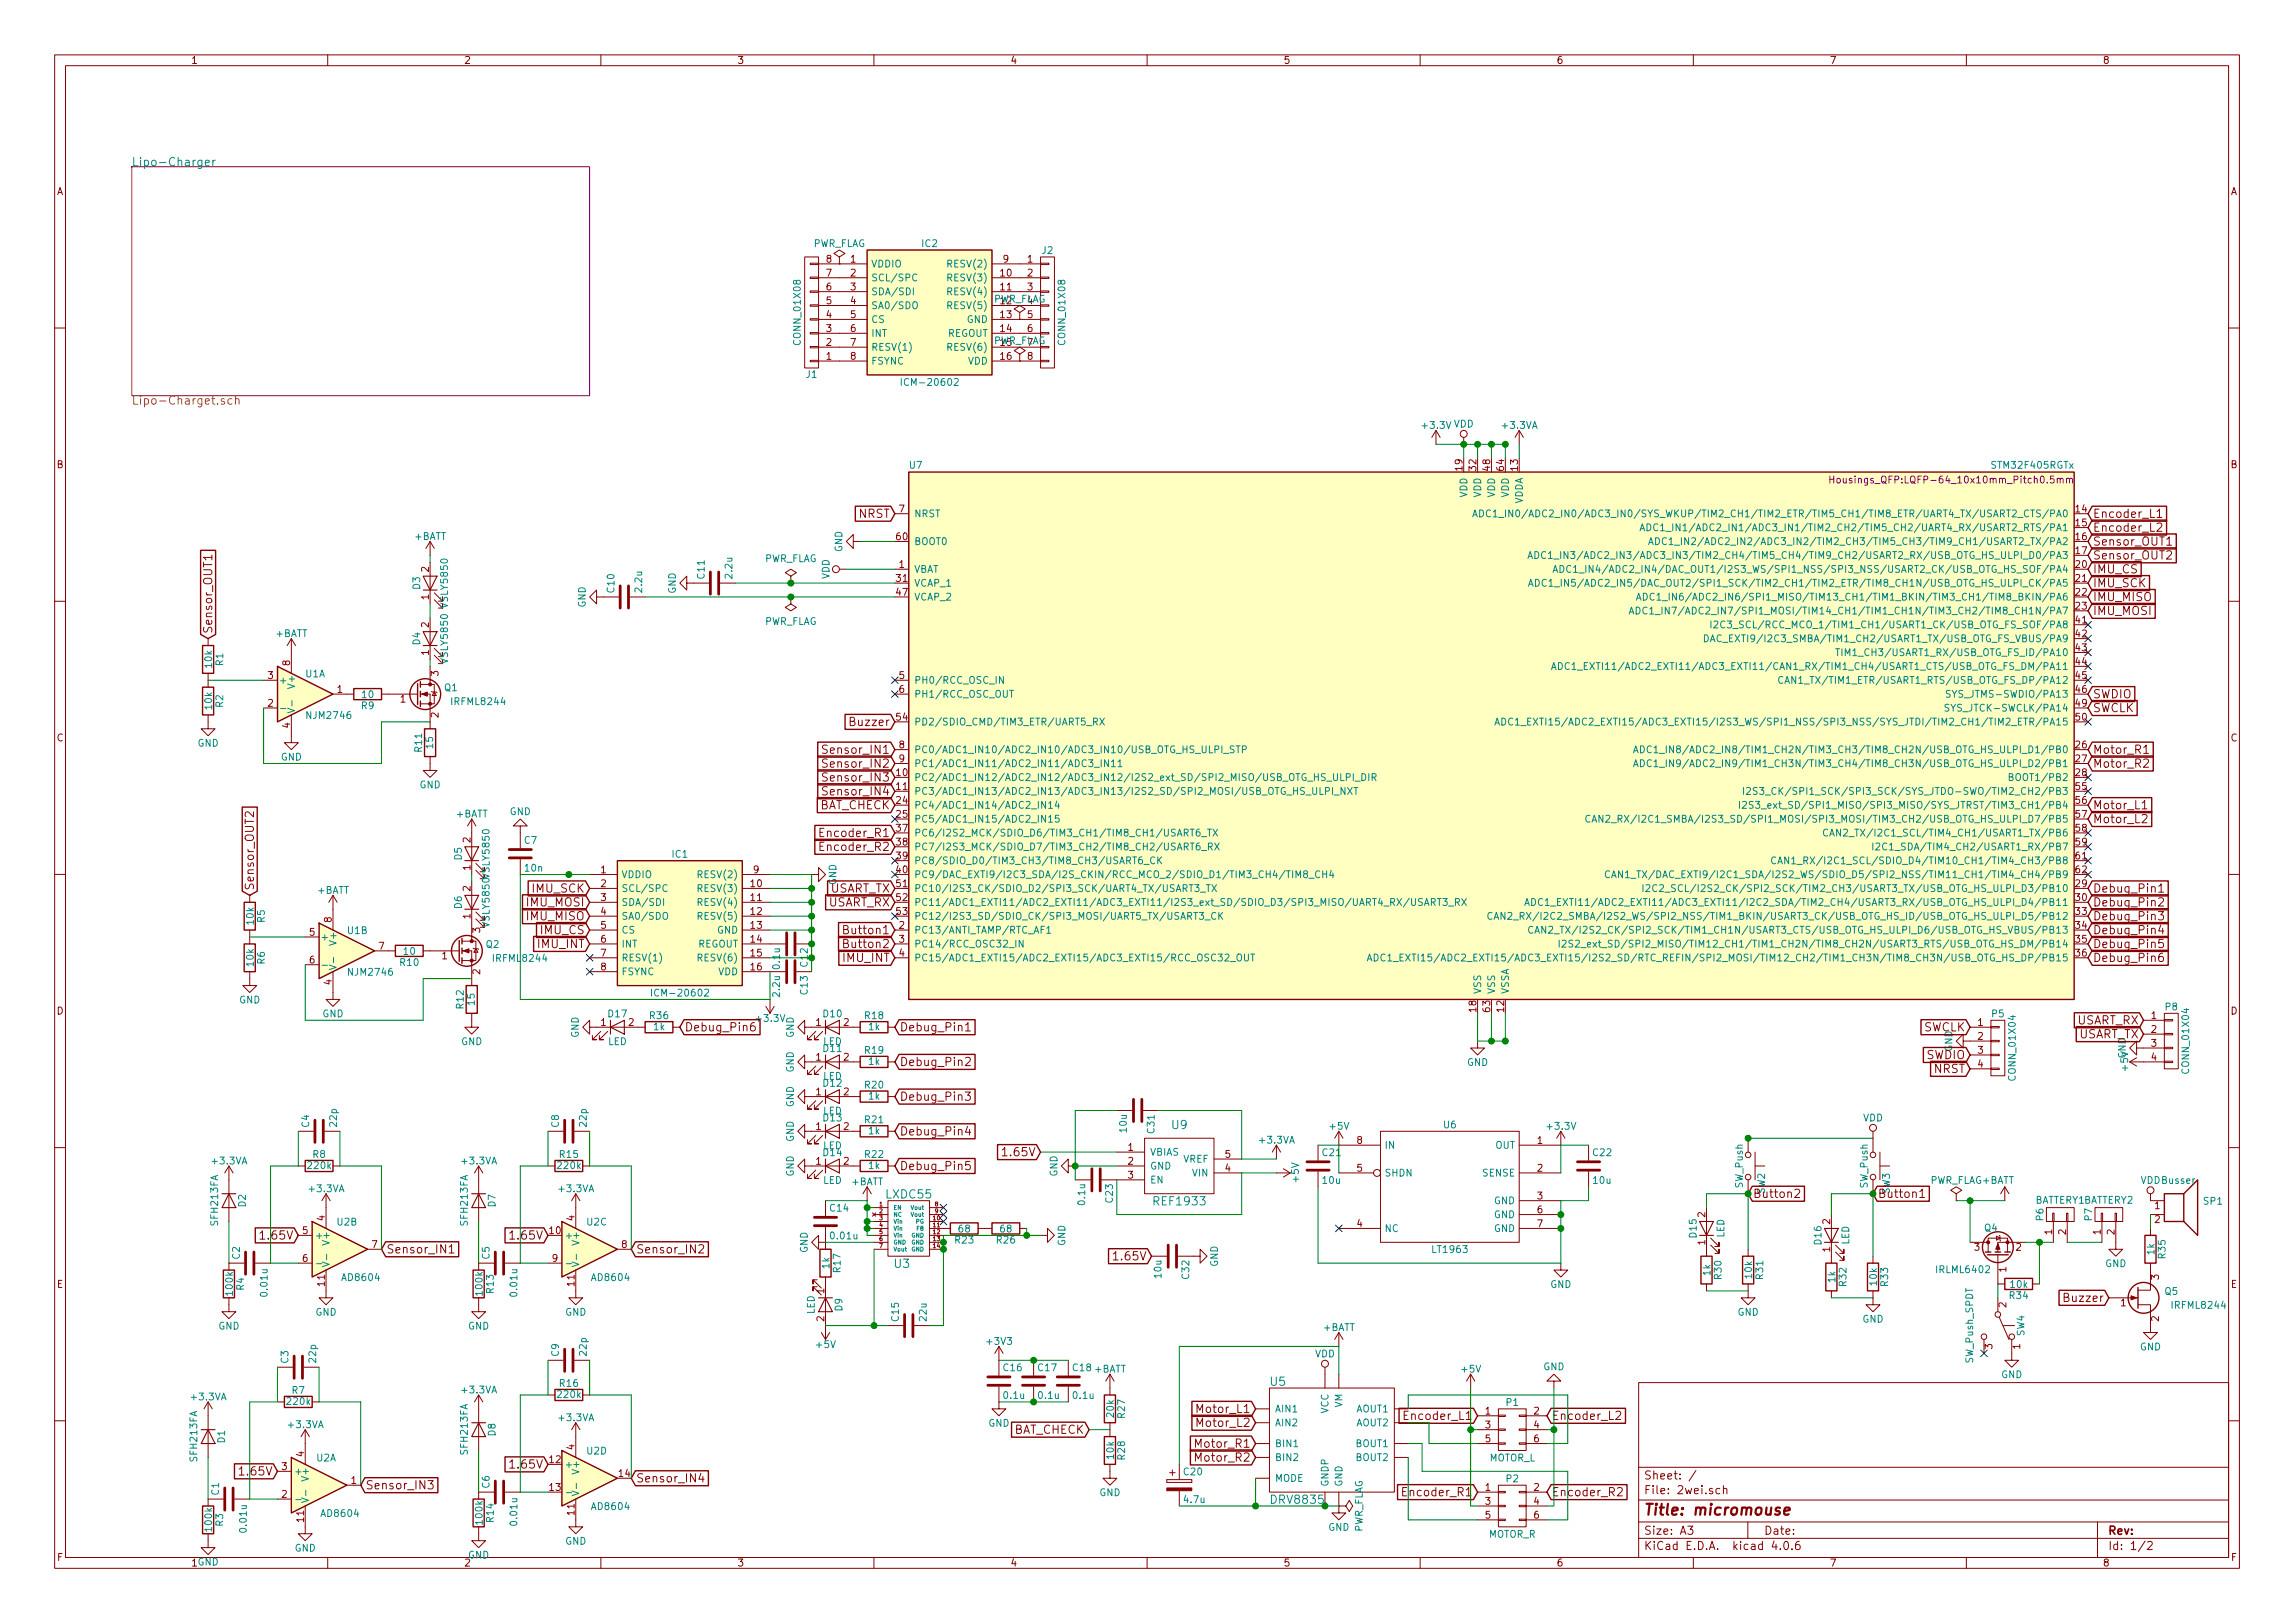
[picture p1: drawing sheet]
<svg xmlns="http://www.w3.org/2000/svg" width="420mm" height="297mm" viewBox="0 0 420 297" stroke-linecap="round" stroke-linejoin="round" font-family="sans-serif">
<defs><g id="words">
<text font-size="2.8" fill="#840000" x="301" y="277.3">Title: micromouse</text>
<g font-size="2.1" fill="#008484">
<text x="24.1" y="30.4">Lipo-Charger</text>
<text x="214.6" y="206.6">U9</text>
<text x="162.3" y="219.3">LXDC55</text>
<text x="211.4" y="220.6">REF1933</text>
<text x="163.8" y="232">U3</text>
<text x="232.6" y="253.6">U5</text>
<text x="232.9" y="275.2">DRV8835</text>
</g>
<text font-size="2.1" fill="#848400" x="24.1" y="74.1">Lipo-Charget.sch</text>
<g font-size="2.1" fill="#840000">
<text x="157.1" y="94.8">NRST</text>
<text x="383.2" y="94.8">Encoder_L1</text>
<text x="383.2" y="97.3">Encoder_L2</text>
<text x="383.2" y="99.9">Sensor_OUT1</text>
<text x="383.2" y="104.9">IMU_CS</text>
<text x="383.2" y="107.5">IMU_SCK</text>
<text x="383.2" y="102.4">Sensor_OUT2</text>
<text x="383.2" y="110">IMU_MISO</text>
<text x="383.2" y="112.6">IMU_MOSI</text>
<text x="38.9" y="116" transform="rotate(-90 38.9 116)">Sensor_OUT1</text>
<text x="383.2" y="130.3">SWCLK</text>
<text x="383.2" y="127.8">SWDIO</text>
<text x="151.2" y="138">Sensor_IN1</text>
<text x="156" y="132.9">Buzzer</text>
<text x="383.2" y="138">Motor_R1</text>
<text x="151.2" y="140.5">Sensor_IN2</text>
<text x="151.2" y="143">Sensor_IN3</text>
<text x="383.2" y="140.5">Motor_R2</text>
<text x="149.8" y="148.1">BAT_CHECK</text>
<text x="151.2" y="145.6">Sensor_IN4</text>
<text x="383.2" y="148.1">Motor_L1</text>
<text x="150.5" y="153.2">Encoder_R1</text>
<text x="150.5" y="155.7">Encoder_R2</text>
<text x="383.2" y="150.7">Motor_L2</text>
<text x="46.5" y="163" transform="rotate(-90 46.5 163)">Sensor_OUT2</text>
<text x="96.5" y="165.9">IMU_MOSI</text>
<text x="97.5" y="163.4">IMU_SCK</text>
<text x="151.5" y="165.9">USART_RX</text>
<text x="151.7" y="163.4">USART_TX</text>
<text x="383.2" y="163.4">Debug_Pin1</text>
<text x="383.2" y="165.9">Debug_Pin2</text>
<text x="96.5" y="168.4">IMU_MISO</text>
<text x="98.6" y="173.5">IMU_INT</text>
<text x="99" y="171">IMU_CS</text>
<text x="154.9" y="171">Button1</text>
<text x="154.9" y="173.5">Button2</text>
<text x="383.2" y="168.4">Debug_Pin3</text>
<text x="383.2" y="171">Debug_Pin4</text>
<text x="383.2" y="173.5">Debug_Pin5</text>
<text x="154.4" y="176.1">IMU_INT</text>
<text x="383.2" y="176.1">Debug_Pin6</text>
<text x="125.4" y="188.8">Debug_Pin6</text>
<text x="164.7" y="188.8">Debug_Pin1</text>
<text x="352" y="188.8">SWCLK</text>
<text x="380.1" y="187.5">USART_RX</text>
<text x="380.3" y="190">USART_TX</text>
<text x="164.7" y="195.1">Debug_Pin2</text>
<text x="352.6" y="193.8">SWDIO</text>
<text x="354" y="196.4">NRST</text>
<text x="164.7" y="201.5">Debug_Pin3</text>
<text x="164.7" y="207.8">Debug_Pin4</text>
<text x="164.7" y="214.2">Debug_Pin5</text>
<text x="184" y="211.6">1.65V</text>
<text x="321" y="219.2">Button2</text>
<text x="343.8" y="219.2">Button1</text>
<text x="48.2" y="226.9">1.65V</text>
<text x="93.9" y="226.9">1.65V</text>
<text x="70.8" y="229.4">Sensor_IN1</text>
<text x="116.5" y="229.4">Sensor_IN2</text>
<text x="204.4" y="230.7">1.65V</text>
<text x="378.2" y="238.3">Buzzer</text>
<text x="185.4" y="262.4">BAT_CHECK</text>
<text x="219.4" y="258.6">Motor_L1</text>
<text x="219.4" y="261.1">Motor_L2</text>
<text x="257.5" y="259.9">Encoder_L1</text>
<text x="284.1" y="259.9">Encoder_L2</text>
<text x="93.9" y="268.8">1.65V</text>
<text x="219.2" y="265">Motor_R1</text>
<text x="219.2" y="267.5">Motor_R2</text>
<text x="44.3" y="270">1.65V</text>
<text x="67" y="272.6">Sensor_IN3</text>
<text x="116.5" y="271.3">Sensor_IN4</text>
<text x="257.2" y="273.8">Encoder_R1</text>
<text x="284.1" y="273.8">Encoder_R2</text>
<text x="301" y="273.5">File: 2wei.sch</text>
<text x="301" y="270.8">Sheet: /</text>
<text x="301" y="280.9">Size: A3</text>
<text x="323" y="280.9">Date:</text>
<text x="386" y="280.9">Rev:</text>
<text x="301" y="283.7">KiCad E.D.A. kicad 4.0.6</text>
<text x="386" y="283.7">Id: 1/2</text>
</g>
<g font-size="1.8" fill="#840000">
<text x="35" y="11.7">1</text>
<text x="85" y="11.7">2</text>
<text x="135" y="11.7">3</text>
<text x="185" y="11.7">4</text>
<text x="235" y="11.7">5</text>
<text x="285" y="11.7">6</text>
<text x="335" y="11.7">7</text>
<text x="385" y="11.7">8</text>
<text x="10.4" y="35.7">A</text>
<text x="408.4" y="35.7">A</text>
<text x="151.3" y="53.1">6</text>
<text x="151.3" y="50.6">7</text>
<text x="151.3" y="48">8</text>
<text x="155.7" y="48">1</text>
<text x="155.7" y="50.6">2</text>
<text x="155.7" y="53.1">3</text>
<text x="183.2" y="50.6">10</text>
<text x="183.2" y="53.1">11</text>
<text x="183.7" y="48">9</text>
<text x="188.1" y="48">1</text>
<text x="188.1" y="50.6">2</text>
<text x="188.1" y="53.1">3</text>
<text x="151.3" y="58.2">4</text>
<text x="151.3" y="55.7">5</text>
<text x="155.7" y="55.7">4</text>
<text x="155.7" y="58.2">5</text>
<text x="183.2" y="58.2">13</text>
<text x="188.1" y="58.2">5</text>
<text x="151.3" y="65.8">1</text>
<text x="151.3" y="63.3">2</text>
<text x="151.3" y="60.7">3</text>
<text x="155.7" y="60.7">6</text>
<text x="155.7" y="63.3">7</text>
<text x="155.7" y="65.8">8</text>
<text x="183.2" y="60.7">14</text>
<text x="183.2" y="65.8">16</text>
<text x="188.1" y="60.7">6</text>
<text x="188.1" y="65.8">8</text>
<text x="10.4" y="85.7">B</text>
<text x="267.7" y="86.1" transform="rotate(-90 267.7 86.1)">19</text>
<text x="270.3" y="86.1" transform="rotate(-90 270.3 86.1)">32</text>
<text x="272.8" y="86.1" transform="rotate(-90 272.8 86.1)">48</text>
<text x="275.3" y="86.1" transform="rotate(-90 275.3 86.1)">64</text>
<text x="277.9" y="86.1" transform="rotate(-90 277.9 86.1)">13</text>
<text x="408.4" y="85.7">B</text>
<text x="164.6" y="93.8">7</text>
<text x="380" y="93.8">14</text>
<text x="164.1" y="98.8">60</text>
<text x="380" y="96.3">15</text>
<text x="380" y="98.8">16</text>
<text x="380" y="101.4">17</text>
<text x="78.5" y="104.7" transform="rotate(-90 78.5 104.7)">2</text>
<text x="164.1" y="106.5">31</text>
<text x="164.6" y="103.9">1</text>
<text x="380" y="103.9">20</text>
<text x="380" y="106.5">21</text>
<text x="78.5" y="109.7" transform="rotate(-90 78.5 109.7)">1</text>
<text x="164.1" y="109">47</text>
<text x="380" y="109">22</text>
<text x="380" y="111.5">23</text>
<text x="78.5" y="119.9" transform="rotate(-90 78.5 119.9)">1</text>
<text x="78.5" y="114.8" transform="rotate(-90 78.5 114.8)">2</text>
<text x="380" y="114.1">41</text>
<text x="380" y="116.6">42</text>
<text x="380" y="119.2">43</text>
<text x="49" y="124.2">3</text>
<text x="53.1" y="121.8" transform="rotate(-90 53.1 121.8)">8</text>
<text x="80.3" y="123.7" transform="rotate(-90 80.3 123.7)">3</text>
<text x="164.6" y="124.2">5</text>
<text x="380" y="121.7">44</text>
<text x="380" y="124.2">45</text>
<text x="49" y="129.3">2</text>
<text x="61.7" y="126.8">1</text>
<text x="73.3" y="128.6">1</text>
<text x="80.3" y="131.3" transform="rotate(-90 80.3 131.3)">2</text>
<text x="164.1" y="131.9">54</text>
<text x="164.6" y="126.8">6</text>
<text x="380" y="131.9">50</text>
<text x="380" y="126.8">46</text>
<text x="380" y="129.3">49</text>
<text x="10.4" y="135.7">C</text>
<text x="53.1" y="133.2" transform="rotate(-90 53.1 133.2)">4</text>
<text x="164.6" y="136.9">8</text>
<text x="380" y="136.9">26</text>
<text x="408.4" y="135.7">C</text>
<text x="164.1" y="142">10</text>
<text x="164.6" y="139.5">9</text>
<text x="380" y="139.5">27</text>
<text x="380" y="142">28</text>
<text x="164.1" y="144.6">11</text>
<text x="164.1" y="147.1">24</text>
<text x="164.1" y="149.6">25</text>
<text x="380" y="144.6">55</text>
<text x="380" y="147.1">56</text>
<text x="380" y="149.6">57</text>
<text x="86.1" y="154.2" transform="rotate(-90 86.1 154.2)">2</text>
<text x="164.1" y="152.2">37</text>
<text x="164.1" y="154.7">38</text>
<text x="380" y="152.2">58</text>
<text x="380" y="154.7">59</text>
<text x="86.1" y="159.3" transform="rotate(-90 86.1 159.3)">1</text>
<text x="110" y="159.8">1</text>
<text x="137.9" y="159.8">9</text>
<text x="164.1" y="159.8">40</text>
<text x="164.1" y="157.3">39</text>
<text x="380" y="157.3">61</text>
<text x="380" y="159.8">62</text>
<text x="86.1" y="163.1" transform="rotate(-90 86.1 163.1)">2</text>
<text x="110" y="162.3">2</text>
<text x="110" y="164.9">3</text>
<text x="110" y="167.4">4</text>
<text x="137.5" y="162.3">10</text>
<text x="137.5" y="164.9">11</text>
<text x="137.5" y="167.4">12</text>
<text x="164.1" y="162.3">51</text>
<text x="164.1" y="164.9">52</text>
<text x="164.1" y="167.4">53</text>
<text x="380" y="164.9">30</text>
<text x="380" y="167.4">33</text>
<text x="380" y="162.3">29</text>
<text x="56.7" y="171.2">5</text>
<text x="60.7" y="168.8" transform="rotate(-90 60.7 168.8)">8</text>
<text x="69.4" y="173.8">7</text>
<text x="86.1" y="168.2" transform="rotate(-90 86.1 168.2)">1</text>
<text x="87.9" y="170.7" transform="rotate(-90 87.9 170.7)">3</text>
<text x="110" y="170">5</text>
<text x="110" y="172.5">6</text>
<text x="137.5" y="170">13</text>
<text x="137.5" y="172.5">14</text>
<text x="164.6" y="170">2</text>
<text x="164.6" y="172.5">3</text>
<text x="380" y="170">34</text>
<text x="380" y="172.5">35</text>
<text x="56.7" y="176.3">6</text>
<text x="80.9" y="175.6">1</text>
<text x="87.9" y="178.3" transform="rotate(-90 87.9 178.3)">2</text>
<text x="110" y="175">7</text>
<text x="110" y="177.6">8</text>
<text x="137.5" y="175">15</text>
<text x="137.5" y="177.6">16</text>
<text x="164.6" y="175">4</text>
<text x="380" y="175">36</text>
<text x="10.4" y="185.7">D</text>
<text x="60.7" y="180.2" transform="rotate(-90 60.7 180.2)">4</text>
<text x="270.3" y="185.2" transform="rotate(-90 270.3 185.2)">18</text>
<text x="272.8" y="185.2" transform="rotate(-90 272.8 185.2)">63</text>
<text x="275.3" y="185.2" transform="rotate(-90 275.3 185.2)">12</text>
<text x="408.4" y="185.7">D</text>
<text x="110" y="187.7">1</text>
<text x="115.1" y="187.7">2</text>
<text x="149.4" y="187.7">1</text>
<text x="154.5" y="187.7">2</text>
<text x="362.1" y="187.7">1</text>
<text x="362.1" y="190.3">2</text>
<text x="393.9" y="186.5">1</text>
<text x="393.9" y="189">2</text>
<text x="393.9" y="191.6">3</text>
<text x="149.4" y="194.1">1</text>
<text x="154.5" y="194.1">2</text>
<text x="362.1" y="192.8">3</text>
<text x="362.1" y="195.4">4</text>
<text x="389.2" y="193.8" transform="rotate(-90 389.2 193.8)">GND</text>
<text x="393.9" y="194.1">4</text>
<text x="149.4" y="200.4">1</text>
<text x="154.5" y="200.4">2</text>
<text x="149.4" y="206.8">1</text>
<text x="154.5" y="206.8">2</text>
<text x="248.4" y="209.3">8</text>
<text x="281.5" y="209.3">1</text>
<text x="149.4" y="213.1">1</text>
<text x="154.5" y="213.1">2</text>
<text x="206.5" y="210.6">1</text>
<text x="206.5" y="213.1">2</text>
<text x="206.5" y="215.7">3</text>
<text x="224.3" y="214.4">4</text>
<text x="224.3" y="211.9">5</text>
<text x="248.4" y="214.4">5</text>
<text x="281.5" y="214.4">2</text>
<text x="281.5" y="219.5">3</text>
<text x="394.5" y="221.3">1</text>
<text x="55.4" y="225.8">5</text>
<text x="59.4" y="223.4" transform="rotate(-90 59.4 223.4)">4</text>
<text x="100.6" y="225.8">10</text>
<text x="105.2" y="223.4" transform="rotate(-90 105.2 223.4)">4</text>
<text x="248.4" y="224.6">4</text>
<text x="281.5" y="222">6</text>
<text x="281.5" y="224.6">7</text>
<text x="312.2" y="227.8" transform="rotate(-90 312.2 227.8)">1</text>
<text x="312.2" y="222.8" transform="rotate(-90 312.2 222.8)">2</text>
<text x="335" y="224" transform="rotate(-90 335 224)">2</text>
<text x="375.7" y="225.9" transform="rotate(-90 375.7 225.9)">1</text>
<text x="378.2" y="225.9" transform="rotate(-90 378.2 225.9)">2</text>
<text x="384.6" y="225.9" transform="rotate(-90 384.6 225.9)">1</text>
<text x="387.1" y="225.9" transform="rotate(-90 387.1 225.9)">2</text>
<text x="394.5" y="223.8">2</text>
<text x="55.4" y="230.9">6</text>
<text x="68.1" y="228.4">7</text>
<text x="101.1" y="230.9">9</text>
<text x="113.8" y="228.4">8</text>
<text x="335" y="229.1" transform="rotate(-90 335 229.1)">1</text>
<text x="361.5" y="228.9">3</text>
<text x="367.3" y="232.8" transform="rotate(-90 367.3 232.8)">1</text>
<text x="369.1" y="228.9">2</text>
<text x="10.4" y="235.7">E</text>
<text x="59.4" y="235.3" transform="rotate(-90 59.4 235.3)">11</text>
<text x="105.2" y="235.3" transform="rotate(-90 105.2 235.3)">11</text>
<text x="150.9" y="236.7" transform="rotate(-90 150.9 236.7)">1</text>
<text x="367.3" y="239.3" transform="rotate(-90 367.3 239.3)">2</text>
<text x="388.3" y="239.1">1</text>
<text x="395.2" y="234.2" transform="rotate(-90 395.2 234.2)">3</text>
<text x="408.4" y="235.7">E</text>
<text x="150.9" y="241.8" transform="rotate(-90 150.9 241.8)">2</text>
<text x="395.2" y="241.8" transform="rotate(-90 395.2 241.8)">2</text>
<text x="364.7" y="246.9" transform="rotate(-90 364.7 246.9)">3</text>
<text x="369.8" y="246.9" transform="rotate(-90 369.8 246.9)">1</text>
<text x="271.9" y="258.9">1</text>
<text x="271.9" y="261.4">3</text>
<text x="271.9" y="263.9">5</text>
<text x="280.8" y="258.9">2</text>
<text x="280.8" y="261.4">4</text>
<text x="280.8" y="263.9">6</text>
<text x="51.6" y="269">3</text>
<text x="55.6" y="266.6" transform="rotate(-90 55.6 266.6)">4</text>
<text x="100.6" y="267.8">12</text>
<text x="105.2" y="265.3" transform="rotate(-90 105.2 265.3)">4</text>
<text x="51.6" y="274.1">2</text>
<text x="64.3" y="271.6">1</text>
<text x="100.6" y="272.8">13</text>
<text x="113.3" y="270.3">14</text>
<text x="271.9" y="272.8">1</text>
<text x="271.9" y="275.4">3</text>
<text x="280.8" y="272.8">2</text>
<text x="280.8" y="275.4">4</text>
<text x="55.6" y="278.5" transform="rotate(-90 55.6 278.5)">11</text>
<text x="105.2" y="277.2" transform="rotate(-90 105.2 277.2)">11</text>
<text x="271.9" y="277.9">5</text>
<text x="280.8" y="277.9">6</text>
<text x="10.5" y="285.7">F</text>
<text x="85" y="286.7">2</text>
<text x="135" y="286.7">3</text>
<text x="185" y="286.7">4</text>
<text x="235" y="286.7">5</text>
<text x="285" y="286.7">6</text>
<text x="335" y="286.7">7</text>
<text x="385" y="286.7">8</text>
<text x="408.5" y="285.7">F</text>
</g>
<g font-size="1.8" fill="#008484">
<text x="148.7" y="45.2">PWR_FLAG</text>
<text x="168.8" y="45.2">IC2</text>
<text x="190.8" y="46.5">J2</text>
<text x="159.5" y="48.9">VDDIO</text>
<text x="159.5" y="51.5">SCL/SPC</text>
<text x="173.9" y="48.9">RESV(2)</text>
<text x="173.9" y="51.5">RESV(3)</text>
<text x="159.5" y="54">SDA/SDI</text>
<text x="159.5" y="56.6">SA0/SDO</text>
<text x="159.5" y="59.1">CS</text>
<text x="173.9" y="54">RESV(4)</text>
<text x="173.9" y="56.6">RESV(5)</text>
<text x="176.9" y="59.1">GND</text>
<text x="181.7" y="55.4">PWR_FLAG</text>
<text x="183.2" y="55.7">12</text>
<text x="188.1" y="55.7">4</text>
<text x="146.6" y="62.8" transform="rotate(-90 146.6 62.8)">CONN_01X08</text>
<text x="159.5" y="61.6">INT</text>
<text x="159.5" y="64.2">RESV(1)</text>
<text x="173.3" y="61.6">REGOUT</text>
<text x="173.9" y="64.2">RESV(6)</text>
<text x="181.7" y="63">PWR_FLAG</text>
<text x="183.2" y="63.3">15</text>
<text x="188.1" y="63.3">7</text>
<text x="195" y="62.8" transform="rotate(-90 195 62.8)">CONN_01X08</text>
<text x="147.6" y="69.2">J1</text>
<text x="159.5" y="66.7">FSYNC</text>
<text x="165.8" y="70.6">ICM-20602</text>
<text x="177.1" y="66.7">VDD</text>
<text x="260.6" y="78.5">+3.3V VDD</text>
<text x="275.2" y="78.5">+3.3VA</text>
<text x="166.5" y="85.8">U7</text>
<text x="364.8" y="85.8">STM32F405RGTx</text>
<text x="167.4" y="94.7">NRST</text>
<text x="268.6" y="91.1" transform="rotate(-90 268.6 91.1)">VDD</text>
<text x="271.1" y="91.1" transform="rotate(-90 271.1 91.1)">VDD</text>
<text x="273.7" y="91.1" transform="rotate(-90 273.7 91.1)">VDD</text>
<text x="276.2" y="91.1" transform="rotate(-90 276.2 91.1)">VDD</text>
<text x="278.8" y="92.4" transform="rotate(-90 278.8 92.4)">VDDA</text>
<text x="279.8" y="94.7">ADC1_IN0/ADC2_IN0/ADC3_IN0/SYS_WKUP/TIM2_CH1/TIM2_ETR/TIM5_CH1/TIM8_ETR/UART4_TX/USART2_CTS/PA0</text>
<text x="75.9" y="98.8">+BATT</text>
<text x="154.2" y="101.1" transform="rotate(-90 154.2 101.1)">GND</text>
<text x="167.4" y="99.7">BOOT0</text>
<text x="308.2" y="97.2">ADC1_IN1/ADC2_IN1/ADC3_IN1/TIM2_CH2/TIM5_CH2/UART4_RX/USART2_RTS/PA1</text>
<text x="310.2" y="99.7">ADC1_IN2/ADC2_IN2/ADC3_IN2/TIM2_CH3/TIM5_CH3/TIM9_CH1/USART2_TX/PA2</text>
<text x="76.9" y="107.8" transform="rotate(-90 76.9 107.8)">D3</text>
<text x="129" y="105.9" transform="rotate(-90 129 105.9)">C11</text>
<text x="134.1" y="105.7" transform="rotate(-90 134.1 105.7)">2.2u</text>
<text x="139.8" y="102.9">PWR_FLAG</text>
<text x="151.8" y="106" transform="rotate(-90 151.8 106)">VDD</text>
<text x="167.4" y="104.8">VBAT</text>
<text x="167.4" y="107.4">VCAP_1</text>
<text x="288.7" y="107.4">ADC1_IN5/ADC2_IN5/DAC_OUT2/SPI1_SCK/TIM2_CH1/TIM2_ETR/TIM8_CH1N/USB_OTG_HS_ULPI_CK/PA5</text>
<text x="289.3" y="102.3">ADC1_IN3/ADC2_IN3/ADC3_IN3/TIM2_CH4/TIM5_CH4/TIM9_CH2/USART2_RX/USB_OTG_HS_ULPI_D0/PA3</text>
<text x="293.1" y="104.8">ADC1_IN4/ADC2_IN4/DAC_OUT1/I2S3_WS/SPI1_NSS/SPI3_NSS/USART2_CK/USB_OTG_HS_SOF/PA4</text>
<text x="82" y="111" transform="rotate(-90 82 111)">VSLY5850</text>
<text x="107.2" y="111.2" transform="rotate(-90 107.2 111.2)">GND</text>
<text x="112.5" y="108.4" transform="rotate(-90 112.5 108.4)">C10</text>
<text x="117.6" y="108.3" transform="rotate(-90 117.6 108.3)">2.2u</text>
<text x="123.7" y="108.7" transform="rotate(-90 123.7 108.7)">GND</text>
<text x="167.4" y="109.9">VCAP_2</text>
<text x="307.6" y="112.4">ADC1_IN7/ADC2_IN7/SPI1_MOSI/TIM14_CH1/TIM1_CH1N/TIM3_CH2/TIM8_CH1N/PA7</text>
<text x="308.6" y="109.9">ADC1_IN6/ADC2_IN6/SPI1_MISO/TIM13_CH1/TIM1_BKIN/TIM3_CH1/TIM8_BKIN/PA6</text>
<text x="50.5" y="116.6">+BATT</text>
<text x="76.9" y="118" transform="rotate(-90 76.9 118)">D4</text>
<text x="139.8" y="114.4">PWR_FLAG</text>
<text x="316.6" y="117.5">DAC_EXTI9/I2C3_SMBA/TIM1_CH2/USART1_TX/USB_OTG_FS_VBUS/PA9</text>
<text x="318.1" y="115">I2C3_SCL/RCC_MCO_1/TIM1_CH1/USART1_CK/USB_OTG_FS_SOF/PA8</text>
<text x="38.8" y="122.2" transform="rotate(-90 38.8 122.2)">10k</text>
<text x="40.8" y="121.8" transform="rotate(-90 40.8 121.8)">R1</text>
<text x="51.1" y="125.1">+</text>
<text x="54" y="125.7" transform="rotate(-90 54 125.7)">V+</text>
<text x="55.9" y="123.9">U1A</text>
<text x="82" y="121.1" transform="rotate(-90 82 121.1)">VSLY5850</text>
<text x="167.4" y="125.1">PH0/RCC_OSC_IN</text>
<text x="291.8" y="122.6">ADC1_EXTI11/ADC2_EXTI11/ADC3_EXTI11/CAN1_RX/TIM1_CH4/USART1_CTS/USB_OTG_FS_DM/PA11</text>
<text x="328.9" y="125.1">CAN1_TX/TIM1_ETR/USART1_RTS/USB_OTG_FS_DP/PA12</text>
<text x="339.2" y="120.1">TIM1_CH3/USART1_RX/USB_OTG_FS_ID/PA10</text>
<text x="38.8" y="129.8" transform="rotate(-90 38.8 129.8)">10k</text>
<text x="40.8" y="129.4" transform="rotate(-90 40.8 129.4)">R2</text>
<text x="56.3" y="131.6">NJM2746</text>
<text x="66.2" y="129.8">R9</text>
<text x="66.3" y="127.7">10</text>
<text x="81.4" y="126.5">Q1</text>
<text x="82.9" y="129">IRFML8244</text>
<text x="167.4" y="127.7">PH1/RCC_OSC_OUT</text>
<text x="357.6" y="130.2">SYS_JTCK-SWCLK/PA14</text>
<text x="358" y="127.7">SYS_JTMS-SWDIO/PA13</text>
<text x="36.1" y="136.6">GND</text>
<text x="77.2" y="137.6" transform="rotate(-90 77.2 137.6)">R11</text>
<text x="79.3" y="136.9" transform="rotate(-90 79.3 136.9)">15</text>
<text x="167.4" y="137.8">PC0/ADC1_IN10/ADC2_IN10/ADC3_IN10/USB_OTG_HS_ULPI_STP</text>
<text x="167.4" y="132.8">PD2/SDIO_CMD/TIM3_ETR/UART5_RX</text>
<text x="284.9" y="132.8">ADC1_EXTI15/ADC2_EXTI15/ADC3_EXTI15/I2S3_WS/SPI1_NSS/SPI3_NSS/SYS_JTDI/TIM2_CH1/TIM2_ETR/PA15</text>
<text x="306.8" y="137.8">ADC1_IN8/ADC2_IN8/TIM1_CH2N/TIM3_CH3/TIM8_CH2N/USB_OTG_HS_ULPI_D1/PB0</text>
<text x="51.4" y="139.2">GND</text>
<text x="167.4" y="140.4">PC1/ADC1_IN11/ADC2_IN11/ADC3_IN11</text>
<text x="167.4" y="142.9">PC2/ADC1_IN12/ADC2_IN12/ADC3_IN12/I2S2_ext_SD/SPI2_MISO/USB_OTG_HS_ULPI_DIR</text>
<text x="306.8" y="140.4">ADC1_IN9/ADC2_IN9/TIM1_CH3N/TIM3_CH4/TIM8_CH3N/USB_OTG_HS_ULPI_D2/PB1</text>
<text x="368.7" y="142.9">BOOT1/PB2</text>
<text x="76.8" y="144.3">GND</text>
<text x="83.5" y="149.6">+BATT</text>
<text x="93.3" y="149.2">GND</text>
<text x="167.4" y="145.5">PC3/ADC1_IN13/ADC2_IN13/ADC3_IN13/I2S2_SD/SPI2_MOSI/USB_OTG_HS_ULPI_NXT</text>
<text x="167.4" y="148">PC4/ADC1_IN14/ADC2_IN14</text>
<text x="324.8" y="148">I2S3_ext_SD/SPI1_MISO/SPI3_MISO/SYS_JTRST/TIM3_CH1/PB4</text>
<text x="325.9" y="145.5">I2S3_CK/SPI1_SCK/SPI3_SCK/SYS_JTDO-SWO/TIM2_CH2/PB3</text>
<text x="96" y="154.4">C7</text>
<text x="167.4" y="150.5">PC5/ADC1_IN15/ADC2_IN15</text>
<text x="167.4" y="153.1">PC6/I2S2_MCK/SDIO_D6/TIM3_CH1/TIM8_CH1/USART6_TX</text>
<text x="167.4" y="155.6">PC7/I2S3_MCK/SDIO_D7/TIM3_CH2/TIM8_CH2/USART6_RX</text>
<text x="299.1" y="150.5">CAN2_RX/I2C1_SMBA/I2S3_SD/SPI1_MOSI/SPI3_MOSI/TIM3_CH2/USB_OTG_HS_ULPI_D7/PB5</text>
<text x="338.1" y="153.1">CAN2_TX/I2C1_SCL/TIM4_CH1/USART1_TX/PB6</text>
<text x="346.3" y="155.6">I2C1_SDA/TIM4_CH2/USART1_RX/PB7</text>
<text x="84.5" y="157.4" transform="rotate(-90 84.5 157.4)">D5</text>
<text x="96.1" y="159.5">10n</text>
<text x="113.8" y="160.7">VDDIO</text>
<text x="123.1" y="157">IC1</text>
<text x="128.1" y="160.7">RESV(2)</text>
<text x="167.4" y="160.7">PC9/DAC_EXTI9/I2C3_SDA/I2S_CKIN/RCC_MCO_2/SDIO_D1/TIM3_CH4/TIM8_CH4</text>
<text x="167.4" y="158.2">PC8/SDIO_D0/TIM3_CH3/TIM8_CH3/USART6_CK</text>
<text x="303.5" y="160.7">CAN1_TX/DAC_EXTI9/I2C1_SDA/I2S2_WS/SDIO_D5/SPI2_NSS/TIM11_CH1/TIM4_CH4/PB9</text>
<text x="330.7" y="158.2">CAN1_RX/I2C1_SCL/SDIO_D4/TIM10_CH1/TIM4_CH3/PB8</text>
<text x="58.1" y="163.6">+BATT</text>
<text x="84.5" y="166.3" transform="rotate(-90 84.5 166.3)">D6</text>
<text x="113.8" y="163.2">SCL/SPC</text>
<text x="113.8" y="165.8">SDA/SDI</text>
<text x="128.1" y="163.2">RESV(3)</text>
<text x="128.1" y="165.8">RESV(4)</text>
<text x="153.1" y="162" transform="rotate(-90 153.1 162)">GND</text>
<text x="167.4" y="163.2">PC10/I2S3_CK/SDIO_D2/SPI3_SCK/UART4_TX/USART3_TX</text>
<text x="167.4" y="165.8">PC11/ADC1_EXTI11/ADC2_EXTI11/ADC3_EXTI11/I2S3_ext_SD/SDIO_D3/SPI3_MISO/UART4_RX/USART3_RX</text>
<text x="288" y="165.8">ADC1_EXTI11/ADC2_EXTI11/ADC3_EXTI11/I2C2_SDA/TIM2_CH4/USART3_RX/USB_OTG_HS_ULPI_D4/PB11</text>
<text x="308.2" y="163.2">I2C2_SCL/I2S2_CK/SPI2_SCK/TIM2_CH3/USART3_TX/USB_OTG_HS_ULPI_D3/PB10</text>
<text x="46.4" y="169.1" transform="rotate(-90 46.4 169.1)">10k</text>
<text x="48.5" y="168.8" transform="rotate(-90 48.5 168.8)">R5</text>
<text x="58.7" y="172.1">+</text>
<text x="61.6" y="172.7" transform="rotate(-90 61.6 172.7)">V+</text>
<text x="63.7" y="170.9">U1B</text>
<text x="89" y="173.5">Q2</text>
<text x="89.6" y="169.4" transform="rotate(-90 89.6 169.4)">VSLY5850 VSLY5850</text>
<text x="113.8" y="168.3">SA0/SDO</text>
<text x="113.8" y="170.9">CS</text>
<text x="113.8" y="173.4">INT</text>
<text x="127.6" y="173.4">REGOUT</text>
<text x="128.1" y="168.3">RESV(5)</text>
<text x="131.2" y="170.9">GND</text>
<text x="167.4" y="170.9">PC13/ANTI_TAMP/RTC_AF1</text>
<text x="167.4" y="173.4">PC14/RCC_OSC32_IN</text>
<text x="167.4" y="168.3">PC12/I2S3_SD/SDIO_CK/SPI3_MOSI/UART5_TX/USART3_CK</text>
<text x="281.3" y="168.3">CAN2_RX/I2C2_SMBA/I2S2_WS/SPI2_NSS/TIM1_BKIN/USART3_CK/USB_OTG_HS_ID/USB_OTG_HS_ULPI_D5/PB12</text>
<text x="287.5" y="170.9">CAN2_TX/I2S2_CK/SPI2_SCK/TIM1_CH1N/USART3_CTS/USB_OTG_HS_ULPI_D6/USB_OTG_HS_VBUS/PB13</text>
<text x="294.4" y="173.4">I2S2_ext_SD/SPI2_MISO/TIM12_CH1/TIM1_CH2N/TIM8_CH2N/USART3_RTS/USB_OTG_HS_DM/PB14</text>
<text x="46.4" y="176.8" transform="rotate(-90 46.4 176.8)">10k</text>
<text x="48.5" y="176.4" transform="rotate(-90 48.5 176.4)">R6</text>
<text x="64" y="178.5">NJM2746</text>
<text x="73.3" y="176.8">R10</text>
<text x="74" y="174.7">10</text>
<text x="90.5" y="176">IRFML8244</text>
<text x="113.8" y="175.9">RESV(1)</text>
<text x="113.8" y="178.5">FSYNC</text>
<text x="128.1" y="175.9">RESV(6)</text>
<text x="131.4" y="178.5">VDD</text>
<text x="142.8" y="177.2" transform="rotate(-90 142.8 177.2)">0.1u</text>
<text x="147.9" y="176.9" transform="rotate(-90 147.9 176.9)">C12</text>
<text x="167.4" y="175.9">PC15/ADC1_EXTI15/ADC2_EXTI15/ADC3_EXTI15/RCC_OSC32_OUT</text>
<text x="263.3" y="175.9">ADC1_EXTI15/ADC2_EXTI15/ADC3_EXTI15/I2S2_SD/RTC_REFIN/SPI2_MOSI/TIM12_CH2/TIM1_CH3N/TIM8_CH3N/USB_OTG_HS_DP/PB15</text>
<text x="43.8" y="183.6">GND</text>
<text x="84.9" y="184.5" transform="rotate(-90 84.9 184.5)">R12</text>
<text x="86.9" y="183.9" transform="rotate(-90 86.9 183.9)">15</text>
<text x="120.1" y="182.4">ICM-20602</text>
<text x="142.8" y="182.3" transform="rotate(-90 142.8 182.3)">2.2u</text>
<text x="147.9" y="182" transform="rotate(-90 147.9 182)">C13</text>
<text x="271.1" y="181.9" transform="rotate(-90 271.1 181.9)">VSS</text>
<text x="273.7" y="181.9" transform="rotate(-90 273.7 181.9)">VSS</text>
<text x="276.2" y="181.9" transform="rotate(-90 276.2 181.9)">VSSA</text>
<text x="396.4" y="184.9">P8</text>
<text x="59" y="186.2">GND</text>
<text x="84.4" y="191.2">GND</text>
<text x="105.9" y="190" transform="rotate(-90 105.9 190)">GND</text>
<text x="111.3" y="191.2">LED</text>
<text x="111.4" y="186.2">D17</text>
<text x="119" y="186.5">R36</text>
<text x="119.7" y="188.5">1k</text>
<text x="138.6" y="187">+3.3V</text>
<text x="145.3" y="190" transform="rotate(-90 145.3 190)">GND</text>
<text x="150.6" y="191.2">LED</text>
<text x="150.8" y="186.2">D10</text>
<text x="158.4" y="186.5">R18</text>
<text x="159.1" y="188.5">1k</text>
<text x="364.7" y="186.2">P5</text>
<text x="145.3" y="196.3" transform="rotate(-90 145.3 196.3)">GND</text>
<text x="150.6" y="197.6">LED</text>
<text x="150.8" y="192.5">D11</text>
<text x="158.4" y="192.8">R19</text>
<text x="159.1" y="194.9">1k</text>
<text x="268.6" y="195.1">GND</text>
<text x="357.4" y="192.5" transform="rotate(-90 357.4 192.5)">GND</text>
<text x="369" y="197.4" transform="rotate(-90 369 197.4)">CONN_01X04</text>
<text x="389.6" y="195.9" transform="rotate(-90 389.6 195.9)">+5V</text>
<text x="400.8" y="196.2" transform="rotate(-90 400.8 196.2)">CONN_01X04</text>
<text x="145.3" y="202.7" transform="rotate(-90 145.3 202.7)">GND</text>
<text x="150.6" y="203.9">LED</text>
<text x="150.8" y="198.9">D12</text>
<text x="158.4" y="199.2">R20</text>
<text x="159.1" y="201.2">1k</text>
<text x="56.6" y="206.3" transform="rotate(-90 56.6 206.3)">C4</text>
<text x="61.7" y="206.1" transform="rotate(-90 61.7 206.1)">22p</text>
<text x="102.3" y="206.3" transform="rotate(-90 102.3 206.3)">C8</text>
<text x="107.4" y="206.1" transform="rotate(-90 107.4 206.1)">22p</text>
<text x="145.3" y="209" transform="rotate(-90 145.3 209)">GND</text>
<text x="150.8" y="205.2">D13</text>
<text x="158.4" y="205.5">R21</text>
<text x="159.1" y="207.6">1k</text>
<text x="206.3" y="207.2" transform="rotate(-90 206.3 207.2)">10u</text>
<text x="211.4" y="207.4" transform="rotate(-90 211.4 207.4)">C31</text>
<text x="230.7" y="209.3">+3.3VA</text>
<text x="243.5" y="206.7">+5V</text>
<text x="264.3" y="206.5">U6</text>
<text x="283.4" y="206.7">+3.3V</text>
<text x="341" y="205.2">VDD</text>
<text x="38.9" y="213.1">+3.3VA</text>
<text x="56.5" y="213.9">220k</text>
<text x="57.3" y="211.9">R8</text>
<text x="84.7" y="213.1">+3.3VA</text>
<text x="102.2" y="213.9">220k</text>
<text x="102.5" y="211.9">R15</text>
<text x="145.3" y="215.4" transform="rotate(-90 145.3 215.4)">GND</text>
<text x="150.6" y="210.3">LED</text>
<text x="150.8" y="211.6">D14</text>
<text x="158.4" y="211.9">R22</text>
<text x="159.1" y="213.9">1k</text>
<text x="193.6" y="215.4" transform="rotate(-90 193.6 215.4)">GND</text>
<text x="210.6" y="211.5">VBIAS</text>
<text x="210.6" y="214">GND</text>
<text x="216.5" y="212.8">VREF</text>
<text x="218.3" y="215.3">VIN</text>
<text x="242.2" y="211.6">C21</text>
<text x="253.5" y="215.3">SHDN</text>
<text x="253.5" y="210.2">IN</text>
<text x="271.4" y="215.3">SENSE</text>
<text x="273.6" y="210.2">OUT</text>
<text x="291.7" y="211.6">C22</text>
<text x="45" y="220.9" transform="rotate(-90 45 220.9)">D2</text>
<text x="56.7" y="218.2">+3.3VA</text>
<text x="90.7" y="220.9" transform="rotate(-90 90.7 220.9)">D7</text>
<text x="102.4" y="218.2">+3.3VA</text>
<text x="150.6" y="216.6">LED</text>
<text x="152" y="221.7">C14</text>
<text x="155.9" y="216.9">+BATT</text>
<text x="198.7" y="220.4" transform="rotate(-90 198.7 220.4)">0.1u</text>
<text x="203.7" y="220.1" transform="rotate(-90 203.7 220.1)">C23</text>
<text x="210.6" y="216.6">EN</text>
<text x="237.8" y="216.3" transform="rotate(-90 237.8 216.3)">+5V</text>
<text x="242.2" y="216.6">10u</text>
<text x="273.4" y="220.4">GND</text>
<text x="291.7" y="216.6">10u</text>
<text x="319" y="217.5" transform="rotate(-90 319 217.5)">SW_Push</text>
<text x="323.1" y="218.5" transform="rotate(-90 323.1 218.5)">SW2</text>
<text x="341.9" y="217.5" transform="rotate(-90 341.9 217.5)">SW_Push</text>
<text x="346" y="218.5" transform="rotate(-90 346 218.5)">SW3</text>
<text x="353.2" y="216.6">PWR_FLAG+BATT</text>
<text x="372.5" y="220.3">BATTERY1BATTERY2</text>
<text x="391.8" y="216.6">VDDBusser</text>
<text x="403.5" y="220.5">SP1</text>
<text x="39.9" y="224.2" transform="rotate(-90 39.9 224.2)">SFH213FA</text>
<text x="57.7" y="226.7">+</text>
<text x="60.3" y="227.5" transform="rotate(-90 60.3 227.5)">V+</text>
<text x="61.7" y="224.3">U2B</text>
<text x="85.6" y="224.2" transform="rotate(-90 85.6 224.2)">SFH213FA</text>
<text x="103.4" y="226.7">+</text>
<text x="106" y="227.5" transform="rotate(-90 106 227.5)">V+</text>
<text x="107.5" y="224.3">U2C</text>
<text x="152.2" y="226.8">0.01u</text>
<text x="174.9" y="227.6">R23</text>
<text x="175.6" y="225.5">68</text>
<text x="182.5" y="227.6">R26</text>
<text x="183.2" y="225.5">68</text>
<text x="253.5" y="225.5">NC</text>
<text x="273.4" y="222.9">GND</text>
<text x="273.4" y="225.5">GND</text>
<text x="310.6" y="226.5" transform="rotate(-90 310.6 226.5)">D15</text>
<text x="315.7" y="226.6" transform="rotate(-90 315.7 226.6)">LED</text>
<text x="333.5" y="227.7" transform="rotate(-90 333.5 227.7)">D16</text>
<text x="338.5" y="227.8" transform="rotate(-90 338.5 227.8)">LED</text>
<text x="363.3" y="225.4">Q4</text>
<text x="374.1" y="223.4" transform="rotate(-90 374.1 223.4)">P6</text>
<text x="383" y="223.4" transform="rotate(-90 383 223.4)">P7</text>
<text x="43.9" y="230.4" transform="rotate(-90 43.9 230.4)">C2</text>
<text x="89.6" y="230.4" transform="rotate(-90 89.6 230.4)">C5</text>
<text x="147.9" y="229.3" transform="rotate(-90 147.9 229.3)">GND</text>
<text x="151.8" y="232.1" transform="rotate(-90 151.8 232.1)">1k</text>
<text x="153.9" y="232.8" transform="rotate(-90 153.9 232.8)">R17</text>
<text x="195" y="228.1" transform="rotate(-90 195 228.1)">GND</text>
<text x="212.6" y="233.8" transform="rotate(-90 212.6 233.8)">10u</text>
<text x="223" y="231.9" transform="rotate(-90 223 231.9)">GND</text>
<text x="262.4" y="229.3">LT1963</text>
<text x="313.1" y="233.4" transform="rotate(-90 313.1 233.4)">1k</text>
<text x="320.8" y="233.9" transform="rotate(-90 320.8 233.9)">10k</text>
<text x="354.7" y="233">IRLML6402</text>
<text x="385.4" y="231.9">GND</text>
<text x="394.4" y="229.6" transform="rotate(-90 394.4 229.6)">1k</text>
<text x="396.4" y="230.3" transform="rotate(-90 396.4 230.3)">R35</text>
<text x="42.6" y="236.9" transform="rotate(-90 42.6 236.9)">100k</text>
<text x="44.7" y="236.1" transform="rotate(-90 44.7 236.1)">R4</text>
<text x="49" y="237.1" transform="rotate(-90 49 237.1)">0.01u</text>
<text x="62.8" y="234.4">AD8604</text>
<text x="88.3" y="236.9" transform="rotate(-90 88.3 236.9)">100k</text>
<text x="90.4" y="236.6" transform="rotate(-90 90.4 236.6)">R13</text>
<text x="94.7" y="237.1" transform="rotate(-90 94.7 237.1)">0.01u</text>
<text x="108.5" y="234.4">AD8604</text>
<text x="154.2" y="239.9" transform="rotate(-90 154.2 239.9)">D9</text>
<text x="217.7" y="234" transform="rotate(-90 217.7 234)">C32</text>
<text x="283.8" y="235.7">GND</text>
<text x="315.2" y="234.1" transform="rotate(-90 315.2 234.1)">R30</text>
<text x="322.8" y="234.1" transform="rotate(-90 322.8 234.1)">R31</text>
<text x="336" y="234.7" transform="rotate(-90 336 234.7)">1k</text>
<text x="338" y="235.3" transform="rotate(-90 338 235.3)">R32</text>
<text x="343.6" y="235.2" transform="rotate(-90 343.6 235.2)">10k</text>
<text x="345.6" y="235.3" transform="rotate(-90 345.6 235.3)">R33</text>
<text x="367.9" y="237.7">R34</text>
<text x="368.1" y="235.7">10k</text>
<text x="396.3" y="237">Q5</text>
<text x="397.8" y="239.5">IRFML8244</text>
<text x="40" y="243.3">GND</text>
<text x="57.7" y="240.8">GND</text>
<text x="85.7" y="243.3">GND</text>
<text x="103.5" y="240.8">GND</text>
<text x="149.1" y="240.5" transform="rotate(-90 149.1 240.5)">LED</text>
<text x="164.5" y="241.7" transform="rotate(-90 164.5 241.7)">C15</text>
<text x="169.6" y="241.7" transform="rotate(-90 169.6 241.7)">22u</text>
<text x="242.2" y="243.6">+BATT</text>
<text x="318.1" y="240.8">GND</text>
<text x="340.9" y="242">GND</text>
<text x="370.6" y="244.5" transform="rotate(-90 370.6 244.5)">SW4</text>
<text x="52.8" y="249.5" transform="rotate(-90 52.8 249.5)">C3</text>
<text x="57.9" y="249.3" transform="rotate(-90 57.9 249.3)">22p</text>
<text x="102.3" y="248.2" transform="rotate(-90 102.3 248.2)">C9</text>
<text x="107.4" y="248" transform="rotate(-90 107.4 248)">22p</text>
<text x="149.5" y="246.7">+5V</text>
<text x="180.8" y="246.1">+3V3</text>
<text x="183.7" y="250.9">C16</text>
<text x="190.1" y="250.9">C17</text>
<text x="196.4" y="250.9">C18 +BATT</text>
<text x="240.7" y="248.4">VDD</text>
<text x="267.6" y="251.2">+5V</text>
<text x="282.5" y="250.8">GND</text>
<text x="361.2" y="249.5" transform="rotate(-90 361.2 249.5)">SW_Push_SPDT</text>
<text x="391.7" y="247.1">GND</text>
<text x="35.1" y="256.3">+3.3VA</text>
<text x="52.7" y="257.1">220k</text>
<text x="53.5" y="255.1">R7</text>
<text x="84.7" y="255">+3.3VA</text>
<text x="102.2" y="255.8">220k</text>
<text x="102.5" y="253.8">R16</text>
<text x="183.8" y="256">0.1u</text>
<text x="190.2" y="256">0.1u</text>
<text x="196.5" y="256">0.1u</text>
<text x="245.7" y="257.7" transform="rotate(-90 245.7 257.7)">VM</text>
<text x="275.8" y="257.3">P1</text>
<text x="366.3" y="252.2">GND</text>
<text x="52.9" y="261.4">+3.3VA</text>
<text x="90.7" y="262.8" transform="rotate(-90 90.7 262.8)">D8</text>
<text x="102.4" y="260.1">+3.3VA</text>
<text x="180.9" y="261.1">GND</text>
<text x="203.9" y="259.3" transform="rotate(-90 203.9 259.3)">20k</text>
<text x="205.9" y="259.5" transform="rotate(-90 205.9 259.5)">R27</text>
<text x="233.4" y="261">AIN2</text>
<text x="233.4" y="258.5">AIN1</text>
<text x="243.2" y="258.8" transform="rotate(-90 243.2 258.8)">VCC</text>
<text x="248.3" y="258.5">AOUT1</text>
<text x="248.3" y="261">AOUT2</text>
<text x="36.1" y="267.3" transform="rotate(-90 36.1 267.3)">SFH213FA</text>
<text x="41.2" y="264" transform="rotate(-90 41.2 264)">D1</text>
<text x="53.8" y="269.9">+</text>
<text x="57.9" y="267.4">U2A</text>
<text x="85.6" y="266.1" transform="rotate(-90 85.6 266.1)">SFH213FA</text>
<text x="103.4" y="268.6">+</text>
<text x="106" y="269.5" transform="rotate(-90 106 269.5)">V+</text>
<text x="107.5" y="266.2">U2D</text>
<text x="203.9" y="266.9" transform="rotate(-90 203.9 266.9)">10k</text>
<text x="205.9" y="267.1" transform="rotate(-90 205.9 267.1)">R28</text>
<text x="216.8" y="270">C20</text>
<text x="233.4" y="267.4">BIN2</text>
<text x="233.4" y="264.8">BIN1</text>
<text x="248.3" y="264.8">BOUT1</text>
<text x="248.3" y="267.4">BOUT2</text>
<text x="272.5" y="267.4">MOTOR_L</text>
<text x="40.1" y="273.6" transform="rotate(-90 40.1 273.6)">C1</text>
<text x="56.5" y="270.7" transform="rotate(-90 56.5 270.7)">V+</text>
<text x="89.6" y="272.3" transform="rotate(-90 89.6 272.3)">C6</text>
<text x="201.2" y="273.8">GND</text>
<text x="216.9" y="275.1">4.7u</text>
<text x="233.4" y="271.2">MODE</text>
<text x="243.2" y="272.1" transform="rotate(-90 243.2 272.1)">GNDP</text>
<text x="245.7" y="272.1" transform="rotate(-90 245.7 272.1)">GND</text>
<text x="275.8" y="271.3">P2</text>
<text x="38.8" y="280.1" transform="rotate(-90 38.8 280.1)">100k</text>
<text x="40.8" y="279.3" transform="rotate(-90 40.8 279.3)">R3</text>
<text x="45.2" y="280.2" transform="rotate(-90 45.2 280.2)">0.01u</text>
<text x="59" y="277.6">AD8604</text>
<text x="88.3" y="278.9" transform="rotate(-90 88.3 278.9)">100k</text>
<text x="90.4" y="278.5" transform="rotate(-90 90.4 278.5)">R14</text>
<text x="94.7" y="279" transform="rotate(-90 94.7 279)">0.01u</text>
<text x="108.5" y="276.3">AD8604</text>
<text x="243.2" y="280.1">GND</text>
<text x="249.5" y="280.6" transform="rotate(-90 249.5 280.6)">PWR_FLAG</text>
<text x="272.4" y="281.4">MOTOR_R</text>
<text x="35" y="286.7">1GND</text>
<text x="53.9" y="284">GND</text>
<text x="85.7" y="285.2">GND</text>
<text x="103.5" y="282.7">GND</text>
</g>
<text font-size="1.8" fill="#840084" x="337" y="88.5">Housings_QFP:LQFP-64_10x10mm_Pitch0.5mm</text>
<g font-size="1.1" fill="#840000">
<text x="161" y="220.8">1</text>
<text x="171.2" y="220.8">8</text>
<text x="161" y="222">2</text>
<text x="161" y="223.3">3</text>
<text x="161" y="224.6">4</text>
<text x="161" y="225.8">5</text>
<text x="161" y="227.1">6</text>
<text x="170.9" y="223.3">10</text>
<text x="170.9" y="224.6">11</text>
<text x="170.9" y="225.8">12</text>
<text x="170.9" y="227.1">13</text>
<text x="171.2" y="222">9</text>
<text x="161" y="228.4">7</text>
<text x="170.9" y="228.4">14</text>
</g>
<g font-size="1.1" fill="#008484">
<text x="163.6" y="221.4">EN</text>
<text x="166.8" y="221.4">Vout</text>
<text x="163.6" y="222.7">NC</text>
<text x="163.6" y="223.9">Vin</text>
<text x="163.6" y="225.2">Vin</text>
<text x="163.6" y="226.5">Vin</text>
<text x="163.6" y="227.7">GND</text>
<text x="166.8" y="222.7">Vout</text>
<text x="166.8" y="226.5">GND</text>
<text x="166.8" y="227.7">GND</text>
<text x="167.6" y="223.9">PG</text>
<text x="167.7" y="225.2">FB</text>
<text x="163.6" y="229">Vout</text>
<text x="166.8" y="229">GND</text>
</g>
</g></defs>
<g fill="none" stroke="#840000" stroke-width=".18">
<path d="M10 10h400v277h-400zM12 12h396v273.1h-396zM60 10v2M110 10v2M160 10v2M210 10v2M260 10v2M310 10v2M360 10v2M147.3 47h2.6v20.3h-2.6zM148.3 48.2h1.6v.2h-1.6zM148.3 50.7h1.6v.3h-1.6z"/>
<path d="M148.3 53.2h1.6v.3h-1.6zM148.3 55.8h1.6v.2h-1.6zM148.3 58.3h1.6v.3h-1.6zM149.9 48.3h8.8M149.9 50.8h8.8M149.9 53.4h8.8M149.9 55.9h8.8M149.9 58.5h8.8M153.7 48.3h.1M153.7 47l1-.6-1-.6-1 .6 1 .6v1.3M181.6 48.3h8.9M181.6 50.8h8.9"/>
<path d="M181.6 53.4h8.9M181.6 55.9h8.9M181.6 58.5h8.9M186.7 58.5h.1M186.7 57.2l1-.6-1-.7-1 .7 1 .6v1.3M190.5 47h2.5v20.3h-2.5zM190.5 58.3h1.5v.3h-1.5zM190.5 55.8h1.5v.2h-1.5zM190.5 53.2h1.5v.3h-1.5zM190.5 50.7h1.5v.3h-1.5zM190.5 48.2h1.5v.2h-1.5zM10 60h2"/>
<path d="M148.3 60.9h1.6v.2h-1.6zM148.3 63.4h1.6v.3h-1.6zM148.3 65.9h1.6v.3h-1.6zM149.9 61h8.8M149.9 63.5h8.8M149.9 66.1h8.8M181.6 61h8.9M181.6 63.5h8.9M181.6 66.1h8.9M186.7 66.1h.1M186.7 64.8l1-.6-1-.7-1 .7 1 .6v1.3M190.5 65.9h1.5v.3h-1.5z"/>
<path d="M190.5 63.4h1.5v.3h-1.5zM190.5 60.9h1.5v.2h-1.5zM262.9 78.8l-.8 1.2M262.9 78.8v2.5M262.9 78.8l.8 1.2M278.1 78.8l-.7 1.2M278.1 78.8v2.5M278.1 78.8l.8 1.2M408 60h2M78.7 99.1v2.5M78.7 99.1l-.7 1.3M78.7 99.1l.8 1.3"/>
<path d="M156.2 99.1v-1.3l-1.3 1.3 1.3 1.3v-1.3h1.3M163.8 94h2.6M268 80v1.3M394.9 93.6l.5-.4v1.5M394.9 95.9l.6-.2 .2 .2 .1 .3-1 1h1M394.9 94.7h.9M396.7 98.7l.4-.4v1.5M396.7 99.8h.9M10 110h2M38.1 116.9v1.2M38.8 102h-1.5l.4 .5M38.8 101.6v.9"/>
<path d="M53.3 116.9v6.3M53.3 116.9l-.7 1.2M53.3 116.9l.8 1.2M78.7 102.9v7.6M78.7 113.1v7.6M79.5 109.8l1.5 1.5v-.8v.8h-.7M79.5 108.5l1.5 1.5v-.7v.7h-.7M79.5 119.9l1.5 1.5v-.7v.7h-.7M79.5 118.7l1.5 1.5v-.8v.8h-.7M109.2 109.3v-1.3l-1.3 1.3 1.3 1.2v-1.2h4.1M115.3 109.3h2.8M125.7 106.7v-1.3l-1.2 1.3 1.2 1.3v-1.3h4.1"/>
<path d="M131.8 106.7h2.8M144.8 106.7h.1M144.8 105.4l1-.6-1-.6-1 .6 1 .6v1.3M144.8 109.3h.1M144.8 109.3v1.2l-1 .7 1 .6 1-.6-1-.7M153.7 104.2h1.2M163.8 104.2h2.6M396.7 101l.6-.2 .2 .2 .1 .2-1 1.1h1M408 110h2M38.1 130.8v2.6h1.3l-1.3 1.3-1.3-1.3h1.3M38.1 123.2v2.6M48.3 129.6h2.5"/>
<path d="M48.3 124.5h2.5M53.3 130.8v5.1h1.3l-1.3 1.3-1.2-1.3h1.2M61 127h3.8M69.8 127h6.7M77 127h1.7v6.4M77 125.3h1.7M78.7 125.3h.8v3.5h-2.5M78.7 138.5v2.5h1.3l-1.3 1.3-1.2-1.3h1.2M78.7 122v3.3M79 126.5l.1 .2h.8l.1 .1M79.5 126.7l.4 .6h-.8zM151.5 136.4a.62 .62 0 0 0-.9 .1v.4l.8 .4v.4a.62 .62 0 0 1-.8 .1"/>
<path d="M151.5 139a.62 .62 0 0 0-.9 .1v.4l.8 .3v.5a.62 .62 0 0 1-.8 0M163.8 127h2.6M163.8 124.5h2.6M163.8 137.2h2.6M163.8 139.7h2.6M392.5 136.8l.4-.4v1.5M392.5 139.1l.5-.2 .3 .2v.2l-.9 1.1h.9M392.5 137.9h.8M46.4 148.6v.9l-1.1-.9-.3 .1-.1 .2 .1 .6M86.4 149.9v10.2M86.4 149.9l-.8 1.3M86.4 149.9l.7 1.3"/>
<path d="M87.1 159.3l1.5 1.5v-.7v.7h-.7M87.1 158l1.5 1.5v-.7v.7h-.7M95.2 151.2h1.3l-1.3-1.3-1.2 1.3h1.2v4M95.2 157.3v2.8M151.5 141.5a.62 .62 0 0 0-.9 .1v.4l.8 .4v.4a.62 .62 0 0 1-.8 .1M151.5 144.1a.62 .62 0 0 0-.9 0v.5l.8 .3v.5a.62 .62 0 0 1-.8 0M392.2 147l.4-.5v1.5M392.2 149.2l.6-.1 .2 .1 .1 .3-1 1.1h1M392.2 148h.9M10 160h2M45.7 177.8v2.6h1.3l-1.3 1.2-1.3-1.2h1.3M45.7 163.9v1.2"/>
<path d="M45.7 170.2v2.6M55.9 171.5h2.5M55.9 176.6h2.5M61 177.8v5.1h1.2l-1.2 1.3-1.3-1.3h1.3M61 163.9l-.8 1.2M61 163.9v6.3M61 163.9l.7 1.2M68.6 174h3.8M77.5 174h6.6M84.6 174h1.8v6.4M84.6 172.2h1.8M86.4 172.2h.7v3.6h-2.5"/>
<path d="M86.4 161.3v10.9M86.6 173.5l.1 .1h.8l.1 .2M87.1 173.6l.4 .7h-.8zM87.1 168.2l1.5 1.5v-.8v.8h-.7M87.1 166.9l1.5 1.5v-.7v.7h-.7M107.9 160.1h5.1M107.9 162.6h5.1M107.9 165.1h5.1M107.9 167.7h5.1M107.9 170.2h5.1M107.9 172.8h5.1M107.9 175.3h5.1"/>
<path d="M107.9 177.8h5.1M135.9 160.1h5.1M135.9 162.6h5.1M135.9 165.1h5.1M135.9 167.7h5.1M135.9 170.2h5.1M135.9 172.8h7.9M135.9 175.3h5.1M135.9 177.8h7.9M145.8 172.8h2.8M145.8 177.8h2.8M148.6 160.1h1.3v-1.3l1.2 1.3-1.2 1.2v-1.2"/>
<path d="M161.7 170.9h.9M163.8 170.2h2.6M163.8 172.8h2.6M163.8 175.3h2.6M395.1 166.8h1l-.5 .6 .3 .1 .2 .2-.1 .5-.2 .2h-.4l-.3-.2M395.2 162.2l.5-.4v1.5M395.2 164.5l.6-.2 .2 .2 .1 .2-1 1.1h1M395.2 163.3h.9M395.6 169.3l-.4 1.1h1M395.9 174.5a.62 .62 0 0 0-.7 .6v.6l.2 .2 .4 .1 .3-.3v-.4l-.3-.3h-.3l-.3 .3M395.9 169.9v1M396 171.9h-.7l-.1 .8 .2-.2 .5 .1 .2 .2v.4l-.3 .2-.6-.1"/>
<path d="M408 160h2M86.4 185.5v2.5h1.2l-1.2 1.3-1.3-1.3h1.3M107.9 188v1.3l-1.2-1.3 1.2-1.3v1.3h10.2M110 188.8l-1.5 1.5h.7h-.7v-.8M111.3 188.8l-1.6 1.5h.8h-.8v-.8M123.2 188h1.3M138.1 187.2a.62 .62 0 0 0-.7 .6v.6l.1 .2 .5 .1 .3-.3v-.4l-.3-.3h-.3l-.3 .3M140.2 184.2l.8 1.3M141 182.9v2.6M141.7 184.2l-.7 1.3M147.3 188v1.3l-1.3-1.3 1.3-1.3v1.3h10.2M147.3 194.3v1.3l-1.3-1.3 1.3-1.2v1.2h10.2"/>
<path d="M149.4 188.8l-1.6 1.5h.8h-.8v-.8M149.4 195.1l-1.6 1.5h.8h-.8v-.7M150.6 188.8l-1.5 1.5h.8h-.8v-.8M150.6 195.1l-1.5 1.5h.8h-.8v-.7M162.6 188h1.2M162.6 194.3h1.2M176.7 199.9h.9l-.5 .5 .4 .1 .1 .2v.5l-.3 .2h-.4l-.2-.2M176.8 187.6l.4-.4v1.5M176.8 193.7l.5-.2 .3 .2v.2l-.9 1.1h.9M176.8 188.7h.8M270.5 190.5v1.3h1.3l-1.3 1.3-1.3-1.3h1.3M359.4 190.5v1.3l-1.3-1.3 1.3-1.2v1.2h5.1"/>
<path d="M360.7 188h3.8M360.7 193.1h3.8M360.7 195.6h3.8M364.5 195.5h1.5v.2h-1.5zM364.5 192.9h1.5v.3h-1.5zM364.5 190.4h1.5v.3h-1.5zM364.5 187.9h1.5v.2h-1.5zM364.5 186.7h2.5v10.2h-2.5zM389.9 194.3h6.3M389.9 194.3l1.3 .8M391.2 191.8v-1.3l-1.3 1.3 1.3 1.3v-1.3h5M391.2 193.6l-1.3 .7"/>
<path d="M392.4 186.7h3.8M392.4 189.3h3.8M396.2 194.2h1.6v.3h-1.6zM396.2 191.7h1.6v.2h-1.6zM396.2 189.1h1.6v.3h-1.6zM396.2 186.6h1.6v.3h-1.6zM396.2 185.5h2.6v10.1h-2.6zM10 210h2M41.9 213.4v10.2M41.9 213.4l-.8 1.3M41.9 213.4l.8 1.3M54.6 213.4h1.3"/>
<path d="M54.6 207h2.8M59.4 207h2.8M59.7 218.5v6.3M59.7 218.5l-.8 1.2M59.7 218.5l.8 1.2M61 213.4h1.2M87.6 213.4v10.2M87.6 213.4l-.7 1.3M87.6 213.4l.8 1.3M100.3 213.4h1.3M100.3 207h2.8M105.2 207h2.7"/>
<path d="M105.4 218.5v6.3M105.4 218.5l-.8 1.2M105.4 218.5l.8 1.2M106.7 213.4h1.2M147.3 200.7v1.3l-1.3-1.3 1.3-1.3v1.3h10.2M147.3 207v1.3l-1.3-1.3 1.3-1.2v1.2h10.2M147.3 213.4v1.3l-1.3-1.3 1.3-1.3v1.3h10.2M149.4 201.5l-1.6 1.5h.8h-.8v-.8M149.4 214.2l-1.6 1.5h.8h-.8v-.8M149.4 207.8l-1.6 1.5h.8h-.8v-.7M150.6 201.5l-1.5 1.5h.8h-.8v-.8M150.6 214.2l-1.5 1.5h.8h-.8v-.8"/>
<path d="M150.6 207.8l-1.5 1.5h.8h-.8v-.7M151.1 219.7v2.8M158.7 217.2l-.7 1.3M158.7 217.2v2.5M158.7 217.2l.8 1.3M162.6 219.7h7.6v10.2h-7.6zM162.6 213.4h1.2M162.6 207h1.2M162.6 200.7h1.2M177.1 206.1l-.3 1.1h.9M177.5 206.7v1M177.6 212.6h-.8v.7l.2-.2 .5 .1 .1 .2v.4l-.3 .3-.5-.2"/>
<path d="M183.5 210.5l.4-.5v1.5M183.5 211.5h.9M195.6 213.4v-1.3l-1.3 1.3 1.3 1.3v-1.3h1.2M196.8 215.9h2.8M201.7 215.9h7.8M204.5 213.4h5M204.5 210.9h5M204.5 203.2h2.8M209.3 203.2h2.8M209.5 208.3h12.7v10.2h-12.7zM222.2 214.7h5.1M222.2 212.1h5.1"/>
<path d="M233.7 214.7h2.5M233.7 209.6l-.8 1.3M233.7 209.6v2.5M233.7 209.6l.7 1.3M234.9 213.9l1.3 .8M236.2 214.7l-1.3 .7M241.3 209.6v2.8M241.3 214.4v2.8M245.1 207v2.6h7.6M245.1 214.7h6.4M245.1 207l-.8 1.3M245.1 207l.8 1.3"/>
<path d="M252.7 207h25.4v20.4h-25.4zM278.1 219.7h7.6M278.1 214.7h7.6M285.7 207v2.6h-7.6M285.7 207l-.7 1.3M285.7 207l.8 1.3M290.8 209.6v2.8M290.8 214.4v2.8M320 208.3v2.6M320 215.9v2.6M321.3 213.4h1.8M321.3 210.9v5"/>
<path d="M328.6 217.8l.6-.2 .2 .2 .1 .3-1 1.1h1M342.9 207v3.9M342.9 215.9v2.6M344.2 213.4h1.7M344.2 210.9v5M351.5 218.1l.4-.5v1.6M351.5 219.2h.8M358.1 219.7h.1M358.1 218.5l1.1-.7-1.1-.6-1 .6 1 .7v1.2M367 217.2l-.7 1.3M367 217.2v2.5M367 217.2l.8 1.3"/>
<path d="M393.7 218.5v1.2h2.5M408 210h2M41.9 237.5v2.6h1.3l-1.3 1.2-1.3-1.2h1.3M44.7 231.2h-2.8v1.2M46.7 231.2h2.8M47.6 225.7l.5-.4v1.5M47.6 226.8h.9M54.6 231.2h2.5M54.6 226.1h2.5M59.7 232.4v5.1h1.3l-1.3 1.3-1.3-1.3h1.3M67.3 228.6h2.5M82.2 228.2l.5-.4v1.5"/>
<path d="M82.2 229.3h.9M87.6 237.5v2.6h1.3l-1.3 1.2-1.2-1.2h1.2M90.4 231.2h-2.8v1.2M92.5 231.2h2.7M93.3 225.7l.5-.4v1.5M93.3 226.8h.9M100.3 231.2h2.6M105.4 232.4v5.1h1.3l-1.3 1.3-1.3-1.3h1.3M113 228.6h2.6M127.9 228l.6-.2 .3 .2v.2l-.9 1.1h.9M149.6 234.2h-.8v.8v-.8l1.6 1.5M149.6 235.5h-.8v.8v-.8l1.6 1.5"/>
<path d="M149.9 227.4v-1.3l-1.3 1.3 1.3 1.2v-1.2h1.2M151.1 224.6v4M151.1 233.7v11.4M159.7 222l.6 .6M160 222.3h2.6M160 221h2.6M160 223.6h2.6M160 224.8h2.6M160 226.1h2.6M160 227.4h2.6M160 228.6h2.6M160.3 222l-.6 .6"/>
<path d="M170.2 222.3h2.5M170.2 221h2.5M170.2 223.6h2.5M170.2 224.8h3.8M170.2 226.1h2.5M170.2 227.4h2.5M170.2 228.6h2.5M179.1 224.8h2.5M186.7 224.8h1.3M190.5 226.1h1.3v-1.3l1.2 1.3-1.2 1.3v-1.3M203.8 229.5l.5-.4v1.5M203.8 230.6h.9"/>
<path d="M210.8 229.9h2.8M215.6 229.9h4.1v-1.3l1.3 1.3-1.3 1.3v-1.3M245.1 224.8h7.6M278.1 222.3h7.6M278.1 224.8h7.6M285.7 231.2v1.2h1.3l-1.3 1.3-1.2-1.3h1.2M312.4 221v8.9M312.4 235v1.3M313.2 227.9l1.5 1.5v-.8v.8h-.8M313.2 226.6l1.5 1.5v-.7v.7h-.8M320 235v2.5h1.3l-1.3 1.3-1.2-1.3h1.2M320 228.6v1.3"/>
<path d="M335.3 222.3v8.9M335.3 236.3v1.2M336 229.1l1.6 1.6v-.8v.8h-.8M336 227.9l1.6 1.5v-.8v.8h-.8M342.9 236.3v2.5h1.3l-1.3 1.3-1.3-1.3h1.3M342.9 229.9v1.3M360.7 227.4h3.3M364 227.4v-.8h3.5v2.5M364 227.4v1.7M365.5 226.2l.6 .4-.6 .4zM365.8 229.7v5.3h1.2M365.8 237.5v2.6"/>
<path d="M366 226.1l.1 .1v.8l.2 .1M370.8 227.4h-5v1.7M372.1 235h1.3M374.6 221h5.1v2.6h-5.1zM375.8 222h.2v1.6h-.2zM375.9 223.6v3.8M378.3 222h.3v1.6h-.3zM378.5 223.6v3.8M383.5 221h5.1v2.6h-5.1zM384.7 222h.2v1.6h-.2zM384.8 223.6v3.8M386.1 237.5h5.3"/>
<path d="M387.2 222h.3v1.6h-.3zM387.3 223.6v5h1.3l-1.3 1.3-1.2-1.3h1.2M391.4 238.8h2.3v5.1h1.3l-1.3 1.2-1.3-1.2h1.3M393.7 231.2v4.9h-2.3M393.7 222.3h2.5M393.7 224.8v1.3M38.1 256.6v10.1M38.1 256.6l-.8 1.2M38.1 256.6l.8 1.2M50.8 256.6h1.3M50.8 250.2h2.8M55.6 250.2h2.8"/>
<path d="M57.1 256.6h1.3M87.6 255.3v10.2M87.6 255.3l-.7 1.3M87.6 255.3l.8 1.3M100.3 255.3h1.3M100.3 249h2.8M105.2 249h2.7M106.7 255.3h1.2M150.4 243.9l.7 1.2M151.9 243.9l-.8 1.2M162.6 242.6h2.8M167.4 242.6h2.8"/>
<path d="M182.9 253.8v4h1.2l-1.2 1.3-1.3-1.3h1.3M182.9 246.4l-.8 1.3M182.9 246.4v5.4M182.9 246.4l.7 1.3M189.2 249v2.8M189.2 253.8v2.8M195.6 249v2.8M195.6 253.8v2.8M203.2 251.5l-.8 1.3M203.2 251.5v3.8M203.2 251.5l.8 1.3M229.9 257.8h2.5"/>
<path d="M232.4 254h22.9v19.1h-22.9zM242.6 250.2v3.8M245.1 243.9l-.8 1.2M245.1 243.9v2.5M245.1 251.5v2.5M245.1 243.9l.8 1.2M255.3 257.8h2.5M268.4 259.8h.9M269.2 251.5l-.7 1.3M269.2 251.5v2.5M269.2 251.5l.8 1.3M270.5 259.1h3.8"/>
<path d="M274.3 259h1.3v.2h-1.3zM274.3 257.8h5.1v7.7h-5.1zM278.1 259h1.3v.2h-1.3zM279.4 259.1h3.8M284.5 252.8h-1.3l1.3-1.3 1.2 1.3h-1.2v1.2M295.8 258.4l.6-.1 .2 .1 .1 .3-.9 1.1h.9M300 253h108v32.1h-108zM363.2 245.1v2.6M366 241.1l1.8 4M366.8 242.6h2M368.3 245.1v3.9h1.3l-1.3 1.2-1.3-1.2h1.3M10 260h2"/>
<path d="M40.9 274.4h-2.8v1.2M42.9 274.4h2.8M43.8 268.9l.4-.5v1.6M43.8 270h.9M50.8 274.4h2.5M50.8 269.3h2.5M55.9 275.6v5.1h1.2l-1.2 1.3-1.3-1.3h1.3M55.9 261.7v6.3M55.9 261.7l-.8 1.2M55.9 261.7l.7 1.2M63.5 271.8h2.5M78.4 271h.9l-.5 .6h.3l.2 .2-.1 .6-.2 .1h-.4l-.2-.1"/>
<path d="M87.6 279.4v2.6h1.3l-1.3 1.2-1.2-1.2h1.2M90.4 273.1h-2.8v1.3M92.5 273.1h2.7M93.3 267.6l.5-.4v1.5M93.3 268.7h.9M105.4 274.4v5h1.3l-1.3 1.3-1.3-1.3h1.3M105.4 260.4v6.3M105.4 260.4l-.8 1.3M105.4 260.4l.8 1.3M128.3 269.6l-.4 1.1h1M128.7 270.2v1M203.2 268v2.5h1.3l-1.3 1.3-1.3-1.3h1.3"/>
<path d="M203.2 260.4v2.5M213.6 270.8v.5zM213.6 271.3h4.6zM213.6 270.8h4.6zM214.1 269.5h1M214.6 269v1M215.9 268v2.8M215.9 272.8v2.8M218.2 270.8v.5zM229.9 264.2h2.5M229.9 260.4h2.5M229.9 266.7h2.5"/>
<path d="M229.9 270.5h2.5M245.1 275.6v1.3h1.3l-1.3 1.3-1.3-1.3h1.3M245.1 275.6h.1M245.1 275.6h1.3l.6-1 .6 1-.6 1-.6-1M245.1 273.1v2.5M255.3 264.2h2.5M255.3 260.4h2.5M255.3 266.7h2.5M270.5 273.1h3.8M270.5 261.7h3.8M270.5 264.2h3.8M270.5 275.6h3.8"/>
<path d="M270.5 278.2h3.8M274.3 264.1h1.3v.2h-1.3zM274.3 261.5h1.3v.3h-1.3zM274.3 278h1.3v.3h-1.3zM274.3 275.5h1.3v.3h-1.3zM274.3 273h1.3v.2h-1.3zM274.3 271.8h5.1v7.6h-5.1zM278.1 264.1h1.3v.2h-1.3zM278.1 261.5h1.3v.3h-1.3zM278.1 278h1.3v.3h-1.3zM278.1 275.5h1.3v.3h-1.3zM278.1 273h1.3v.2h-1.3z"/>
<path d="M279.4 273.1h3.8M279.4 261.7h3.8M279.4 264.2h3.8M279.4 275.6h3.8M279.4 278.2h3.8M296.1 272.4l.6-.2 .2 .2 .1 .3-.9 1.1h.9M300 278.5h108M300 274.5h108M300 268.5h108M309 279.3h.9l-.5 .6 .5 .1v.7l-.2 .1-.7-.1M310.5 269.1l-1.3 2M314.9 272.5l-.5-.1-.3 .3 .1 .6 .2 .1 .5-.1"/>
<path d="M315.5 272.5l.2-.1 .4 .1 .1 .9M315.5 271.9v1.5M320 278.5v3M384 278.5v6.6M408 260h2M38.1 280.7v2.5h1.3l-1.3 1.3-1.3-1.3h1.3M60 285.1v1.9M110 285.1v1.9M160 285.1v1.9M210 285.1v1.9M260 285.1v1.9M300 281.5h108"/>
<path d="M310 285.1v1.9M324.8 282l-.4 1.1h1M325.9 283.5v.1M326.7 282.3l.2-.2a.81 .81 0 0 1 .6 .6 .81 .81 0 0 1-.3 .8l-.1 .1a.79 .79 0 0 1-.4-1.3zM328.1 283.5v.1M329.4 282.1a.59 .59 0 0 0-.7 .6l.1 .8 .2 .1 .5-.1 .1-.5-.2-.3h-.4l-.3 .3M360 285.1v1.9M392.7 282l-1.2 2M393.2 282.3l.6-.2 .2 .4-.9 1.1h.9"/>
<circle cx="268" cy="79.4" r=".63"/>
<circle cx="153" cy="104.2" r=".63"/>
<circle cx="252.1" cy="214.7" r=".63"/>
<circle cx="320" cy="211.4" r=".51"/>
<circle cx="320" cy="215.4" r=".51"/>
<circle cx="342.9" cy="211.4" r=".51"/>
<circle cx="342.9" cy="215.4" r=".51"/>
<circle cx="342.9" cy="206.4" r=".63"/>
<circle cx="393.7" cy="217.8" r=".63"/>
<circle cx="242.6" cy="249.6" r=".63"/>
<circle cx="363.2" cy="244.6" r=".51"/>
<circle cx="365.8" cy="240.6" r=".51"/>
<circle cx="368.3" cy="244.6" r=".51"/>
</g>
<path d="M326.7 276.6l1-.2-.1-.4-.6-.1-.3 .3v.9l.2 .1 .6-.1" fill="none" stroke="#840000" stroke-width=".41"/>
<g fill="none" stroke="#840000" stroke-width=".25">
<path d="M158.7 45.8h22.9v22.8h-22.9zM156.6 92.6h6.5l.7 1.4-.7 1.4h-6.5zM166.4 86.4h213.3v96.5h-213.3zM383 92.6h13.6v2.8h-13.6l-.7-1.4zM383 95.2h13.6v2.7h-13.6l-.7-1.3zM383 97.7h15.4v2.8h-15.4l-.7-1.4zM36.7 100.7h2.8v15.4l-1.4 .8-1.4-.8zM37.1 118.1h2v5.1h-2zM383 102.8h9v2.7h-9l-.7-1.3zM383 105.3h10.5v2.8h-10.5l-.7-1.4zM383 107.9h11.6v2.7h-11.6l-.7-1.3zM383 110.4h11.6v2.8h-11.6l-.7-1.4z"/>
<path d="M383 100.3h15.4v2.7h-15.4l-.7-1.4zM37.1 125.8h2v5h-2zM50.8 122l10.2 5-10.2 5.1zM64.8 126h5v2.1h-5zM76.5 125.1v3.8M77 124.8v1M77 126.5v1M77 128.3v1M77.7 133.4h2.1v5.1h-2.1zM149.7 135.8h13.4l.7 1.4-.7 1.4h-13.4zM149.7 138.4h13.4l.7 1.3-.7 1.4h-13.4zM154.7 130.7h8.4l.7 1.4-.7 1.4h-8.4z"/>
<path d="M383 135.8h11.2v2.8h-11.2l-.7-1.4zM383 138.4h11.2v2.7h-11.2l-.7-1.4zM383 128.2h8.3v2.7h-8.3l-.7-1.3zM383 125.7h7.8v2.7h-7.8l-.7-1.4zM44.3 147.7h2.8v15.4l-1.4 .8-1.4-.8zM113 157.5h22.9v22.9h-22.9zM149.2 151.1h13.9l.7 1.3-.7 1.4h-13.9zM149.2 153.6h13.9l.7 1.4-.7 1.3h-13.9zM149.6 146h13.5l.7 1.4-.7 1.3h-13.5zM149.7 140.9h13.4l.7 1.4-.7 1.3h-13.4zM149.7 143.4h13.4l.7 1.4-.7 1.4h-13.4zM383 146h10.9v2.7h-10.9l-.7-1.3z"/>
<path d="M383 148.5h10.9v2.8h-10.9l-.7-1.4zM44.7 165.1h2v5.1h-2zM44.7 172.8h2v5h-2zM58.4 168.9l10.2 5.1-10.2 5.1zM72.4 173h5.1v2h-5.1zM84.1 172.1v3.8M84.6 171.7v1.1M84.6 173.5v1M84.6 175.3v1M95.7 163.8h11.5l.7 1.3-.7 1.4h-11.5zM95.7 166.3h11.5l.7 1.4-.7 1.3h-11.5zM96.7 161.2h10.5l.7 1.4-.7 1.4h-10.5z"/>
<path d="M97.7 171.4h9.5l.7 1.4-.7 1.3h-9.5zM98.2 168.8h9l.7 1.4-.7 1.4h-9zM151.2 163.8h11.9l.7 1.3-.7 1.4h-11.9zM151.5 161.2h11.6l.7 1.4-.7 1.4h-11.6zM153.5 168.8h9.6l.7 1.4-.7 1.4h-9.6zM153.5 171.4h9.6l.7 1.4-.7 1.3h-9.6zM153.6 173.9h9.5l.7 1.4-.7 1.4h-9.5zM383 161.2h14v2.8h-14l-.7-1.4zM383 163.8h14v2.7h-14l-.7-1.4zM383 166.3h14v2.7h-14l-.7-1.3zM383 168.8h14v2.8h-14l-.7-1.4zM383 171.4h14v2.7h-14l-.7-1.3z"/>
<path d="M383 173.9h14v2.8h-14l-.7-1.4zM85.3 180.4h2.1v5.1h-2.1zM118.1 187h5.1v2h-5.1zM125.2 186.6h13.9v2.8h-13.9l-.7-1.4zM157.5 187h5.1v2h-5.1zM157.5 193.3h5.1v2.1h-5.1zM157.5 199.7h5.1v2h-5.1zM164.6 186.6h13.9v2.8h-13.9l-.8-1.4zM164.6 193h13.9v2.7h-13.9l-.8-1.4zM164.6 199.3h13.9v2.8h-13.9l-.8-1.4zM351.7 186.6h8.2l.8 1.4-.8 1.4h-8.2zM352.1 191.7h7.8l.8 1.4-.8 1.3h-7.8z"/>
<path d="M353.4 194.2h6.5l.8 1.4-.8 1.4h-6.5zM379.8 185.4h11.9l.7 1.3-.7 1.4h-11.9zM380.1 187.9h11.6l.7 1.4-.7 1.3h-11.6zM55.9 212.4h5.1v2h-5.1zM101.6 212.4h5.1v2h-5.1zM157.5 206h5.1v2.1h-5.1zM157.5 212.4h5.1v2h-5.1zM164.6 205.7h13.9v2.7h-13.9l-.8-1.4zM164.6 212h13.9v2.8h-13.9l-.8-1.4zM182.6 209.5h7.1l.8 1.4-.8 1.3h-7.1zM320.8 217.1h9.6v2.7h-9.6l-.8-1.3zM343.7 217.1h9.5v2.7h-9.5l-.8-1.3z"/>
<path d="M396.2 218.5h3.6v5.1h-3.6zM399.8 218.5l2.5-2.6v10.2l-2.5-2.5M40.9 232.4h2v5.1h-2zM46.7 224.7h7.1l.8 1.4-.8 1.4h-7.1zM57.1 223.6l10.2 5-10.2 5.1zM70.6 227.3h13.4v2.7h-13.4l-.8-1.4zM86.6 232.4h2v5.1h-2zM92.5 224.7h7.1l.7 1.4-.7 1.4h-7.1zM102.9 223.6l10.1 5-10.1 5.1zM116.3 227.3h13.4v2.7h-13.4l-.7-1.4zM150.1 228.6h2v5.1h-2zM174 223.8h5.1v2h-5.1z"/>
<path d="M181.6 223.8h5.1v2h-5.1zM202.9 228.5h7.2l.7 1.4-.7 1.4h-7.2zM311.4 229.9h2v5.1h-2zM319 229.9h2.1v5.1h-2.1zM334.3 231.2h2v5.1h-2zM341.9 231.2h2v5.1h-2zM363.5 229.1h1M363.9 229.7h3.8M365.3 229.1h1M367 234h5.1v2h-5.1zM367 229.1h1M377 236.2h8.3l.8 1.3-.8 1.4h-8.3z"/>
<path d="M391.4 235.6v3.8M392.7 226.1h2v5.1h-2zM52.1 255.6h5v2h-5zM101.6 254.3h5.1v2h-5.1zM202.2 255.3h2v5.1h-2zM218.2 256.5h10.9l.8 1.3-.8 1.4h-10.9zM218.2 259h10.9l.8 1.4-.8 1.4h-10.9zM256.1 257.7h13.6l.8 1.4-.8 1.4h-13.6zM284 257.7h13.6v2.8h-13.6l-.8-1.4zM37.1 275.6h2v5.1h-2zM42.9 267.9h7.1l.8 1.4-.8 1.3h-7.1zM53.3 266.7l10.2 5.1-10.2 5.1z"/>
<path d="M66.8 270.4h13.4v2.8h-13.4l-.8-1.4zM86.6 274.4h2v5h-2zM92.5 266.6h7.1l.7 1.4-.7 1.4h-7.1zM102.9 265.5l10.1 5-10.1 5.1zM116.3 269.2h13.4v2.7h-13.4l-.7-1.4zM185.2 260.3h13.4l.8 1.4-.8 1.3h-13.4zM202.2 262.9h2v5.1h-2zM217.9 262.8h11.2l.8 1.4-.8 1.4h-11.2zM217.9 265.4h11.2l.8 1.3-.8 1.4h-11.2zM255.9 271.7h13.8l.8 1.4-.8 1.4h-13.8zM284 271.7h13.9v2.8h-13.9l-.8-1.4z"/>
<circle cx="77.9" cy="127" r="2.82"/>
<circle cx="85.5" cy="174" r="2.82"/>
<circle cx="365.8" cy="228.3" r="2.82"/>
<circle cx="392.4" cy="237.5" r="2.82"/>
</g>
<g fill="none" stroke="#000084" stroke-width=".18">
<path d="M381.7 118.8l1.2 1.2M381.7 113.7l1.2 1.2M381.7 116.3l1.2 1.2M382.9 118.8l-1.2 1.2M382.9 113.7l-1.2 1.2M382.9 116.3l-1.2 1.2M163.2 126.4l1.2 1.2M163.2 123.9l1.2 1.2M164.4 126.4l-1.2 1.2M164.4 123.9l-1.2 1.2M381.7 131.5l1.2 1.2M381.7 123.9l1.2 1.2"/>
<path d="M381.7 121.3l1.2 1.3M382.9 131.5l-1.2 1.2M382.9 123.9l-1.2 1.2M382.9 121.3l-1.2 1.3M163.2 156.9l1.2 1.2M163.2 159.4l1.2 1.3M163.2 149.3l1.2 1.2M164.4 156.9l-1.2 1.2M164.4 159.4l-1.2 1.3M164.4 149.3l-1.2 1.2M381.7 144.2l1.2 1.2M381.7 141.7l1.2 1.2"/>
<path d="M381.7 156.9l1.2 1.2M381.7 159.4l1.2 1.3M381.7 154.4l1.2 1.2M381.7 151.8l1.2 1.2M382.9 144.2l-1.2 1.2M382.9 141.7l-1.2 1.2M382.9 156.9l-1.2 1.2M382.9 159.4l-1.2 1.3M382.9 154.4l-1.2 1.2M382.9 151.8l-1.2 1.2M107.3 174.7l1.3 1.2M107.3 177.2l1.3 1.2"/>
<path d="M108.6 174.7l-1.3 1.2M108.6 177.2l-1.3 1.2M163.2 167.1l1.2 1.2M164.4 167.1l-1.2 1.2M172.1 222.9l1.2 1.3M172.1 220.4l1.2 1.2M172.1 221.7l1.2 1.2M173.3 222.9l-1.2 1.3M173.3 220.4l-1.2 1.2M173.3 221.7l-1.2 1.2M244.5 224.2l1.2 1.2M245.7 224.2l-1.2 1.2"/>
<path d="M362.6 247.1l1.2 1.2M363.8 247.1l-1.2 1.2"/>
</g>
<g fill="none" stroke="#840000" stroke-width=".2">
<path d="M77.5 105.4h2.5l-1.3 2.6zM77.5 115.6h2.5l-1.3 2.5zM77.5 108h2.5M77.5 118.1h2.5M85.1 155h2.5l-1.2 2.5zM85.1 157.5h2.5M85.1 163.9h2.5l-1.2 2.5zM85.1 166.4h2.5M111.8 188l2.5-1.3v2.6zM111.8 186.7v2.6M151.1 188l2.6-1.3v2.6zM151.1 194.3l2.6-1.2v2.5z"/>
<path d="M151.1 186.7v2.6M151.1 193.1v2.5M151.1 199.4v2.6M40.6 218.5h2.6M41.9 218.5l1.3 2.5h-2.6zM86.4 218.5h2.5M87.6 218.5l1.3 2.5h-2.5zM151.1 200.7l2.6-1.3v2.6zM151.1 213.4l2.6-1.3v2.6zM151.1 207l2.6-1.2v2.5zM151.1 205.8v2.5M151.1 212.1v2.6"/>
<path d="M149.9 237.5h2.5M151.1 237.5l1.3 2.6h-2.5zM311.1 223.6h2.6l-1.3 2.5zM311.1 226.1h2.6M334 224.8h2.5l-1.2 2.6zM334 227.4h2.5M36.8 261.7h2.6M38.1 261.7l1.3 2.5h-2.6zM86.4 260.4h2.5M87.6 260.4l1.3 2.5h-2.5z"/>
</g>
<g fill="none" stroke="#840000" stroke-width=".51">
<path d="M113.5 107.2v4.1M115.1 107.2v4.1M130 104.7v4M131.6 104.7v4M93.2 157h4.1M93.2 155.5h4.1M144 170.7v4.1M144 175.8v4.1M145.5 170.7v4.1M145.5 175.8v4.1M57.7 205v4.1M59.2 205v4.1"/>
<path d="M103.4 205v4.1M104.9 205v4.1M199.9 213.9v4.1M201.4 213.9v4.1M207.5 201.2v4.1M209 201.2v4.1M239.3 214.2h4M239.3 212.6h4M288.8 214.2h4.1M288.8 212.6h4.1M45 229.1v4.1M46.5 229.1v4.1"/>
<path d="M90.7 229.1v4.1M92.2 229.1v4.1M149.1 224.3h4.1M149.1 222.8h4.1M213.9 227.9v4M215.4 227.9v4M53.8 248.2v4.1M55.4 248.2v4.1M103.4 246.9v4.1M104.9 246.9v4.1M165.6 240.6v4M167.1 240.6v4"/>
<path d="M180.8 253.5h4.1M180.8 252h4.1M187.2 253.5h4.1M187.2 252h4.1M193.5 253.5h4.1M193.5 252h4.1M41.1 272.3v4.1M42.7 272.3v4.1M90.7 271.1v4M92.2 271.1v4"/>
</g>
<g fill="#840000" stroke="#840000" stroke-width=".18">
<path d="M213.6 272.3h4.6v.5h-4.6z"/>
<path d="M77.2 127l1-.3v.7z"/>
<path d="M84.8 174l1.1-.4v.8z"/>
<path d="M390.1 237.1l1.1 .4-1.1 .4z"/>
<path d="M365.8 227.6l.3 1h-.7z"/>
<circle cx="78.7" cy="128.8" r=".28"/>
<circle cx="78.7" cy="125.3" r=".28"/>
<circle cx="86.4" cy="175.8" r=".28"/>
<circle cx="86.4" cy="172.2" r=".28"/>
<circle cx="367.5" cy="227.4" r=".28"/>
<circle cx="364" cy="227.4" r=".28"/>
</g>
<g fill="#ffffc2" stroke="#ffffc2" stroke-width=".18">
<path d="M50.8 122l10.2 5-10.2 5.1z"/>
<path d="M58.4 168.9l10.2 5.1-10.2 5.1z"/>
<path d="M102.9 223.6l10.1 5-10.1 5.1z"/>
<path d="M53.3 266.7l10.2 5.1-10.2 5.1z"/>
<path d="M102.9 265.5l10.1 5-10.1 5.1z"/>
<path d="M113 157.5h22.9v22.9h-22.9z"/>
<path d="M57.1 223.6l10.2 5-10.2 5.1z"/>
<path d="M166.4 86.4h213.3v96.5h-213.3z"/>
<path d="M158.7 45.8h22.9v22.8h-22.9z"/>
</g>
<g fill="none" stroke="#008484" stroke-width=".18">
<path d="M37.6 29.8l.7-.1v-.3l-.5-.1-.2 .3 .1 .7h.6M39 29.3v1M39.4 29.3l-.3 .1-.1 .2M167.2 55.4l.2-.2 .4 .1a.83 .83 0 0 1-.2 1.2 .44 .44 0 0 1-.5-.4zM167.2 52.7v1.3M167.8 50.3a.5 .5 0 0 0-.6 0 .5 .5 0 0 0-.1 .6l.1 .3a.41 .41 0 0 0 .6 .1M165 69.3v1.2M174.7 69.4l.5-.1 .2 .1v.2l-.7 .9h.7M269.6 94.6l.4-1.3 .5 1.3M269.7 94.2h.6M270.9 93.3a.64 .64 0 0 1 .7 .7 .64 .64 0 0 1-.7 .6zM272.9 93.4a.5 .5 0 0 0-.6 0 .5 .5 0 0 0-.2 .6l.1 .4a.41 .41 0 0 0 .7 .1"/>
<path d="M273.4 93.7l.3-.4v1.3M273.4 94.6h.7M274.3 94.7h1M275.6 93.3v1.3M276.9 93.3v1.3l-.7-1.3v1.3M277.6 93.4l.2-.1a.67 .67 0 0 1 .4 .7 .67 .67 0 0 1-.4 .6l-.3-.5zM279.7 93.3l-1.1 1.6M300.3 97.1l.4-1.2 .4 1.2M300.4 96.8h.6M301.5 95.9a.64 .64 0 0 1 .7 .6 .64 .64 0 0 1-.7 .6zM301.8 99.7l.4-1.3 .5 1.3M302 99.3h.5"/>
<path d="M303.1 98.4a.64 .64 0 0 1 .7 .6 .64 .64 0 0 1-.7 .7zM303.5 96a.5 .5 0 0 0-.6 0 .5 .5 0 0 0-.2 .6l.1 .3a.41 .41 0 0 0 .7 .1M304 96.2l.4-.3v1.2M304 97.1h.7M305 97.2h.9M305.1 98.5a.5 .5 0 0 0-.6 0 .5 .5 0 0 0-.2 .6l.1 .4a.41 .41 0 0 0 .7 .1M305.6 98.8l.3-.4v1.3M305.6 99.7h.7M306.2 95.9v1.2M306.6 99.8h.9M307.6 95.9v1.2l-.7-1.2v1.2M307.8 98.4v1.3"/>
<path d="M309.1 98.4v1.3l-.7-1.3v1.3M377.7 97.1h.8M279.7 102.2l.4-1.2 .5 1.2M279.8 107.3l.4-1.3 .5 1.3M279.9 101.8h.5M280 106.9h.5M281 101a.64 .64 0 0 1 .7 .6 .64 .64 0 0 1-.7 .6zM281.1 106a.64 .64 0 0 1 .7 .7 .64 .64 0 0 1-.7 .6zM283 101.1a.5 .5 0 0 0-.6 0 .5 .5 0 0 0-.2 .6l.1 .3a.41 .41 0 0 0 .7 .1M283.1 106.1a.5 .5 0 0 0-.6 0 .5 .5 0 0 0-.2 .6l.1 .4a.41 .41 0 0 0 .7 .1M283.5 101.3l.3-.3v1.2M283.5 102.2h.7"/>
<path d="M283.6 106.4l.3-.4v1.3M283.6 107.3h.7M284.3 104.8l.4-1.3 .5 1.3M284.5 104.4h.5M284.5 102.3h.9M284.6 107.4h.9M285.6 103.5a.64 .64 0 0 1 .7 .6 .64 .64 0 0 1-.7 .7zM285.7 101v1.2M285.8 106v1.3M287 101v1.2l-.7-1.2v1.2M287.1 106v1.3l-.7-1.3v1.3M287.5 101h.8l-.4 .4 .4 .1v.6l-.2 .1-.6-.1"/>
<path d="M287.6 103.6a.5 .5 0 0 0-.6 0 .5 .5 0 0 0-.2 .6l.1 .4a.41 .41 0 0 0 .7 0M288.1 103.8l.3-.3v1.3M288.1 104.8h.7M288.4 106h-.6l-.1 .6 .2-.1 .5 .1v.6l-.2 .1-.5-.1M289.1 104.9h.9M290.3 103.5v1.3M291.6 103.5v1.3l-.7-1.3v1.3M292.5 103.4l-.3 .9h.8M298.3 112.4l.4-1.3 .4 1.3M298.4 112h.6M299.5 111.1a.64 .64 0 0 1 .8 .6 .64 .64 0 0 1-.8 .7zM299.6 109.8l.4-1.2 .4 1.2"/>
<path d="M299.7 109.5h.6M300.9 108.6a.64 .64 0 0 1 .7 .6 .64 .64 0 0 1-.7 .6zM301.5 111.2a.5 .5 0 0 0-.6 0 .5 .5 0 0 0-.1 .6l.1 .4a.41 .41 0 0 0 .6 .1M302 111.5l.4-.4v1.3M302 112.4h.7M302.8 108.7a.5 .5 0 0 0-.6 0 .5 .5 0 0 0-.1 .6l.1 .3a.41 .41 0 0 0 .6 .1M303 112.5h1M303.4 108.9l.3-.3v1.2M303.4 109.8h.7M304.3 111.1v1.3M304.3 109.9h1M305.6 111.1v1.3l-.7-1.3v1.3"/>
<path d="M305.6 108.6v1.2M306.1 111.1h.8l-.5 1.3M306.9 108.6v1.2l-.7-1.2v1.2M308.1 108.6h-.4l-.2 .3v.7l.2 .2 .4-.1 .1-.4-.1-.2h-.4l-.2 .2M312 116.2a.64 .64 0 0 1 .8 .6 .64 .64 0 0 1-.8 .7zM313.1 117.5l.4-1.3 .5 1.3M313.2 113.7v1.2M313.3 117.1h.5M313.8 113.8l.5-.1 .2 .1v.2l-.8 .9h.8M315.1 116.3a.5 .5 0 0 0-.6 0 .5 .5 0 0 0-.1 .6l.1 .4a.41 .41 0 0 0 .6 0M315.4 117.6h.9M315.8 113.8a.5 .5 0 0 0-.6 0 .5 .5 0 0 0-.2 .6l.1 .3a.41 .41 0 0 0 .7 .1"/>
<path d="M316.2 113.7h.8l-.4 .4 .3 .1v.6l-.1 .1-.6-.1M317.2 115h1M336.1 118.7h.7M336.4 118.7v1.3M337.2 118.7v1.3M51.4 129.7h.9M52.7 129.6l1.2 .5-1.2 .4M53.4 128.2v1M183.7 123.8v1.3l-.7-1.3v1.3M184.8 126.4h.7M200.2 132.1l.6-.1 .1-.5-.7-.1v1.3M200.5 132.1l.4 .6"/>
<path d="M201.3 131.4l.9 1.3M201.6 139.1v1.2M202.2 131.4l-.9 1.3M202.9 139.1v1.2l-.7-1.2v1.2M203.5 139.4l.3-.3v1.2M204.7 139.4l.4-.3v1.2M222.4 137.2l.6-.1 .1-.5-.7-.1v1.3M223.7 136.5v1.3M224 137.9h1M225.9 136.6h-.6v.4l.5 .2 .1 .3-.2 .3-.5-.1M226.3 136.5h.7M226.7 136.5v1.3"/>
<path d="M227.5 137.2l.6-.1v-.5l-.6-.1v1.3M273.7 132.7l.4-1.3 .4 1.3M273.8 132.3h.6M275 131.4a.64 .64 0 0 1 .7 .7 .64 .64 0 0 1-.7 .6zM276.9 131.5a.5 .5 0 0 0-.6 0 .5 .5 0 0 0-.1 .6l.1 .4a.41 .41 0 0 0 .6 .1M277.4 131.8l.4-.4v1.3M277.4 132.7h.8M278.4 132.8h1M279.7 132h.4M280.3 131.4h-.6v1.3h.6M280.7 131.4l.8 1.3M281.5 131.4l-.8 1.3"/>
<path d="M281.9 131.4h.7M282.2 131.4v1.3M283 131.4v1.3M283.6 131.8l.3-.4v1.3M283.6 132.7h.7M284 122.5l.5-1.2 .4 1.2M284.2 122.2h.6M285.3 121.3a.64 .64 0 0 1 .7 .6 .64 .64 0 0 1-.7 .6zM287.3 121.4a.5 .5 0 0 0-.6 0 .5 .5 0 0 0-.2 .6l.1 .3a.41 .41 0 0 0 .7 .1M287.8 121.6l.4-.3v1.2M287.8 122.5h.7M288.8 122.6h.9"/>
<path d="M290 121.9h.5M290.7 121.3h-.7v1.2h.7M291.1 121.3l.8 1.2M291.9 121.3l-.8 1.2M299.1 137.8l.4-1.3 .4 1.3M299.2 137.4h.6M299.2 139.9h.6M300.3 136.5a.64 .64 0 0 1 .7 .6 .64 .64 0 0 1-.7 .7zM300.3 139.1a.64 .64 0 0 1 .7 .6 .64 .64 0 0 1-.7 .6zM302.3 136.6a.5 .5 0 0 0-.6 0 .5 .5 0 0 0-.2 .6l.2 .4a.41 .41 0 0 0 .6 .1M302.3 139.2a.5 .5 0 0 0-.6 0 .5 .5 0 0 0-.2 .6l.2 .3a.41 .41 0 0 0 .6 .1M302.8 136.9l.4-.4v1.3"/>
<path d="M302.8 139.4l.4-.3v1.2M302.8 137.8h.7M303.8 137.9h.9M305.1 136.5v1.3M305.1 139.1v1.2M306.4 136.5v1.3l-.7-1.3v1.3M306.4 139.1v1.2l-.7-1.2v1.2M326.4 123.9a.5 .5 0 0 0-.6 0 .5 .5 0 0 0-.2 .6l.1 .4a.41 .41 0 0 0 .7 .1M326.8 125.1l.4-1.3 .4 1.3M326.9 124.7h.6M328.8 123.8v1.3l-.8-1.3v1.3M337.8 120v-1.3l.5 .9 .4-.9v1.3"/>
<path d="M356.8 128.9l-.7 .1v.4l.6 .2 .1 .3-.2 .3-.5-.1M357 126.4h-.5l-.2 .2 .1 .3 .6 .2v.4l-.2 .1-.5-.1M357.4 126.4l.4 .6 .4-.6M377.7 122.5h.8M191.4 146.7v1.2l-.7-1.2v1.2M191.4 149.2v1.3l-.7-1.3v1.3M192 147l.3-.3v1.2M192 149.6l.3-.4v1.3M192 147.9h.7M192 150.5h.7M193.5 146.6l-.3 .9h.8M193.8 147.1v.8"/>
<path d="M193.9 149.2h-.7v.6l.2-.1 .5 .1v.6l-.2 .1-.5-.1M200.3 140.4h1M203.5 140.3h.7M204.7 140.3h.7M209 156.8l-.3 .1-.2 .2v.7l.2 .3 .4-.1 .1-.5-.2-.1-.3-.1-.2 .2M209.4 158.2h1M211.4 156.9a.5 .5 0 0 0-.6 0 .5 .5 0 0 0-.2 .6l.1 .4a.41 .41 0 0 0 .7 .1M212 156.8v1.3M212.1 157.4l.6 .7M212.7 156.8l-.7 .7M216.8 152.4l.6-.1 .1-.4-.7-.1v1.2M216.8 155l.6-.1 .1-.5-.7-.1v1.3"/>
<path d="M217.1 152.4l.4 .6M217.1 155l.4 .6M217.9 151.8h.7M217.9 154.3h.7M218.3 151.8v1.2M218.3 154.3v1.3M219.6 151.8h-.4l-.2 .3v.7l.2 .2 .5-.1v-.4l-.1-.2-.4-.1-.2 .3M219.6 154.3h-.4l-.2 .3v.7l.2 .3 .5-.2v-.4l-.1-.2h-.4l-.2 .2M220 153.1h.9M220 155.7h.9M221.1 151.8h.7M221.2 155l.6-.1 .1-.5-.7-.1v1.3"/>
<path d="M221.4 151.8v1.2M221.5 155l.4 .6M222.1 151.8l.8 1.2M222.4 154.3l.8 1.3M222.9 151.8l-.8 1.2M223.2 154.3l-.8 1.3M236.7 159.4v1.2M238.9 159.9l-.2-.2v-.2l.2-.1 .4 .1v.3l-.5 .2-.1 .2v.3l.2 .1h.2l.3-.2-.1-.4-.2-.1M240.3 144.1v1l.3 .3h.2l.2-.3v-1M241.6 159.5a.5 .5 0 0 0-.6 0 .5 .5 0 0 0-.2 .6l.1 .3a.41 .41 0 0 0 .7 .1M241.7 144.1v1.3h.6M242.2 159.4v1.2"/>
<path d="M242.2 160h.7M242.7 144.8l.6-.1v-.5l-.6-.1v1.3M242.9 143h.9M242.9 159.4v1.2M243.7 159.3l-.3 .9h.8M243.9 144.1v1.3M244 159.8v.8M244.1 141.6v1l.3 .3h.2l.3-.3v-1M244.2 145.5h1M245.5 141.6v1.3h.6M246.2 144.1v1.3l-.7-1.3v1.3M246.5 142.3l.6-.1v-.5l-.6-.1v1.3"/>
<path d="M246.7 144.1l.8 1.3M247.5 144.1l-.8 1.3M247.8 141.6v1.3M247.9 144.1h.7M248.1 143h.9M248.2 144.1v1.3M249.3 141.6a.64 .64 0 0 1 .7 .6 .64 .64 0 0 1-.7 .7zM250.6 141.6v1.3M251.2 142.3l.6-.1 .1-.5-.7-.1v1.3M251.5 142.3l.4 .6M291.1 149.3a.5 .5 0 0 0-.6 0 .5 .5 0 0 0-.2 .6l.1 .4a.41 .41 0 0 0 .7 .1M291.5 150.5l.4-1.3 .4 1.3"/>
<path d="M291.6 150.1h.6M293.4 149.2v1.3l-.7-1.3v1.3M294 149.3l.5-.1 .2 .1v.3l-.8 .9h.8M294.7 159.5a.5 .5 0 0 0-.7 0 .5 .5 0 0 0-.1 .6l.1 .3a.41 .41 0 0 0 .7 .1M295 150.6h.9M296.2 149.9l.6-.1 .1-.5-.7-.1v1.3M296.5 149.9l.5 .6M297 159.4v1.2l-.7-1.2v1.2M297.4 149.2l.8 1.3M297.6 159.7l.3-.3v1.2M298.2 149.2l-.8 1.3M299.1 140.3l.4-1.2 .4 1.2"/>
<path d="M299.6 159.4h.8M300 159.4v1.2M300.7 159.4l.8 1.2M301.5 159.4l-.8 1.2M302.8 140.3h.7M302.9 159.3l-1.1 1.6M303.8 140.4h.9M318.5 146.7v1.2M319 146.8l.5-.1 .2 .1v.2l-.8 .9h.8M319.2 144.1v1.3M319.8 144.2l.4-.1 .2 .1 .1 .3-.8 .9h.8M321 146.7h-.5l-.3 .2 .1 .3 .6 .3v.3l-.2 .1h-.5"/>
<path d="M321.4 146.7h.8l-.5 .5 .4 .1v.5l-.2 .1-.5-.1M321.7 144.2l-.5-.1-.2 .3 .1 .3 .5 .2v.4l-.1 .1-.5-.1M322.1 144.1h.8l-.4 .5 .4 .1v.6l-.2 .1-.6-.1M322.4 148h1M323.2 145.5h.9M323.6 147.5l.6-.1v-.2l-.4-.1-.2 .2 .1 .6h.5M325.1 156.9a.5 .5 0 0 0-.6 0 .5 .5 0 0 0-.2 .6l.1 .4a.41 .41 0 0 0 .7 .1M325.1 144.2a.5 .5 0 0 0-.6 0 .5 .5 0 0 0-.1 .6l.1 .4a.41 .41 0 0 0 .6 .1M325.5 158.1l.4-1.3 .4 1.3M325.6 157.7h.6M327.5 156.8v1.3l-.8-1.3v1.3M328 157.2l.4-.4v1.3"/>
<path d="M328 158.1h.7M329 158.2h.9M334.6 151.9a.5 .5 0 0 0-.6 0 .5 .5 0 0 0-.2 .6l.1 .3a.41 .41 0 0 0 .7 .1M335 153l.4-1.2 .4 1.2M335.1 152.6h.6M337 151.8v1.2l-.8-1.2v1.2M337.5 151.9l.5-.1 .2 .1v.2l-.8 .9h.8M342.9 154.3v1.3M343.4 154.4l.5-.1 .2 .1v.2l-.7 1h.7M345.4 154.4a.5 .5 0 0 0-.6 0 .5 .5 0 0 0-.1 .6l.1 .4a.41 .41 0 0 0 .6 0M367.8 142.2l.7-.1v-.4l-.7-.1v1.3h.5l.2-.2 .1-.3-.3-.2M59 176.7h.9"/>
<path d="M60.3 176.6l1.2 .4-1.2 .5M61.1 175.2v1M121.5 164.5v1.2M121.6 167h.4a.83 .83 0 0 1-.1 1.3 .44 .44 0 0 1-.5-.5v-.6zM122.1 162a.5 .5 0 0 0-.6 0 .5 .5 0 0 0-.1 .6l.1 .4a.41 .41 0 0 0 .6 .1M187.3 172.1v1.2l-.7-1.2v1.2M190.6 170.1h.4M191.2 169.5h-.6v1.3M191.6 169.9l.4-.4v1.3M191.6 170.8h.8M216.6 162.6l.6-.1 .1-.5-.7-.1v1.3M216.9 162.6l.4 .6"/>
<path d="M217.7 161.9h.7M218.1 161.9v1.3M218.5 167h.8M218.7 161.9h.8l-.4 .5 .4 .1v.6l-.2 .1-.6-.1M218.9 167v1.3M219.6 167h.7l-.4 .5 .4 .1v.5l-.2 .2-.5-.2M219.8 163.3h.9M220.6 168.4h1M220.9 161.9h.7M221.2 161.9v1.3M221.9 161.9l.8 1.3M222.6 167.1a.5 .5 0 0 0-.6 0 .5 .5 0 0 0-.2 .6l.1 .4a.41 .41 0 0 0 .7 0"/>
<path d="M222.7 161.9l-.8 1.3M223.1 167v1.3M223.3 167.5l.6 .8M223.9 167l-.8 .7M224.3 174.7l.5-.1 .1 .1 .1 .3-.8 .9h.8M225.2 176h1M226.5 174.8l.2-.2 .4 .1a.83 .83 0 0 1-.1 1.2 .44 .44 0 0 1-.5-.5zM227.8 174.6v1l.3 .3h.2l.2-.3v-1M229 174.6h.7M229.3 174.6v1.3M237.3 160.6v-1.2l.4 .9 .4-.9v1.2M239.6 160.7h1"/>
<path d="M250.3 175.9l.4-1.3 .5 1.3M250.4 175.5h.6M251.6 174.6a.64 .64 0 0 1 .7 .6 .64 .64 0 0 1-.7 .7zM253.6 174.7a.5 .5 0 0 0-.7 0 .5 .5 0 0 0-.1 .6l.1 .4a.41 .41 0 0 0 .7 .1M254.1 175l.3-.4v1.3M254.1 175.9h.7M255 176h1M256.3 175.2h.4M256.9 174.6h-.6v1.3h.6M257.3 174.6l.9 1.3M258.2 174.6l-.9 1.3M258.4 164.5v1l.2 .2h.3l.2-.2v-1"/>
<path d="M258.5 174.6h.7M258.9 174.6v1.3M259.6 174.6v1.3M260.2 175l.4-.4v1.3M260.2 175.9h.7M260.4 164.5h-.5l-.2 .2 .1 .3 .5 .2v.4l-.1 .1-.5-.1M260.8 165.7l.4-1.2 .4 1.2M260.9 165.3h.6M262.1 165.1l.6-.1v-.4l-.6-.1v1.2M262.1 174.6h-.6l-.1 .6 .2-.1 .5 .1v.6l-.2 .1-.5-.1M262.4 165.1l.4 .6M263.1 164.5h.8"/>
<path d="M263.5 164.5v1.2M263.6 174.5l-1.1 1.7M264.2 164.5h.7l-.4 .4 .4 .1v.6l-.2 .1-.5-.1M265.2 165.8h1M266.5 165.1l.6-.1v-.4l-.6-.1v1.2M266.8 165.1l.4 .6M267.6 164.5l.9 1.2M268.5 164.5l-.9 1.2M273.2 167.1a.5 .5 0 0 0-.7 0 .5 .5 0 0 0-.1 .6l.1 .4a.41 .41 0 0 0 .7 0M273.5 168.3l.4-1.3 .5 1.3M273.7 167.9h.5M275.5 167v1.3l-.7-1.3v1.3"/>
<path d="M276.1 167.1l.5-.1 .1 .1 .1 .2-.8 1h.8M277 168.4h1M278.3 167.7l.6-.1 .1-.5-.7-.1v1.3M278.6 167.7l.4 .6M279.1 165.7l.5-1.2 .4 1.2M279.3 165.3h.6M279.5 167l.8 1.3M280.3 167l-.8 1.3M280.4 164.5a.64 .64 0 0 1 .7 .6 .64 .64 0 0 1-.7 .6zM280.6 169.6a.5 .5 0 0 0-.6 0 .5 .5 0 0 0-.1 .6l.1 .4a.41 .41 0 0 0 .6 .1M281 170.8l.4-1.3 .4 1.3M281.1 170.4h.6"/>
<path d="M281.7 166.9l-1.1 1.7M282.4 164.6a.5 .5 0 0 0-.6 0 .5 .5 0 0 0-.2 .6l.1 .3a.41 .41 0 0 0 .7 .1M282.9 164.8l.4-.3v1.2M282.9 165.7h.7M283 169.5v1.3l-.7-1.3v1.3M283.5 169.6l.5-.1 .2 .1 .1 .3-.8 .9h.8M283.9 165.8h.9M284.5 170.9h1M285.1 165h.5M285.4 172.1v1.2M285.6 169.5h.7M285.7 164.5h-.6v1.2h.6"/>
<path d="M286 169.5v1.3M286 172.2l.5-.1 .2 .1v.2l-.8 .9h.8M286.2 164.5l.8 1.2M286.6 169.5l.9 1.3M287 164.5l-.8 1.2M287.3 164.5h.7M287.5 169.5l-.9 1.3M287.9 172.1h-.4l-.3 .2 .1 .3 .6 .3v.3l-.2 .1h-.5M288.4 172.2l.5-.1 .2 .1 .1 .2-.8 .9h.8M289.4 173.4h1M290.6 172.9l.6-.1v-.2l-.4-.1-.2 .2 .1 .6h.5M291.6 172.5l.7 .8"/>
<path d="M292.3 172.5l-.7 .8M292.6 172.5h.5M292.8 172.1v1l.3 .2M293.2 173.4h1M295 160.6l.5-1.2 .4 1.2M295.2 160.3h.6M297.6 160.6h.7M298.6 160.7h.9M300.8 161.9v1.3M301.3 162l.5-.1 .2 .1 .1 .3-.8 .9h.8M303.3 162a.5 .5 0 0 0-.6 0 .5 .5 0 0 0-.1 .6l.1 .4a.41 .41 0 0 0 .6 .1M303.8 162l.5-.1 .2 .1v.3l-.7 .9h.7"/>
<path d="M304.8 163.3h1M306.7 162h-.6v.4l.5 .2 .1 .3-.2 .3-.5-.1M308 162a.5 .5 0 0 0-.6 0 .5 .5 0 0 0-.2 .6l.1 .4a.41 .41 0 0 0 .7 .1M377.7 169.5h.8l-.5 .5 .4 .1v.6l-.2 .1-.5-.1M377.7 167.1l.5-.1 .2 .1 .1 .2-.8 1h.8M377.7 165.7h.8M119.3 181v1.3M129 181.1l.5-.1 .2 .1v.3l-.8 .9h.8M58 231.3h.9M59 231l1.3 .4-1.3 .4M59.8 229.6v.9M103.7 231.3h.9"/>
<path d="M104.7 231l1.3 .4-1.3 .4M105.5 229.6v.9M54.2 274.5h.9M55.2 274.2l1.3 .4-1.3 .4M56 272.8v.9M103.7 273.2h.9M104.7 272.9l1.3 .4-1.3 .4M105.5 271.5v1"/>
</g>
<path d="M24.1 30.5h83.8v41.9h-83.8zM335 87.1v1.3M335 87.7h.7M335.7 87.1v1.3M336.3 87.7l.2-.2 .4 .2v.4l-.1 .2-.3 .1-.2-.1zM376.6 87.7l.2-.2 .3 .1 .1 .8M376.6 87.5v.9M377.2 87.7l.1-.2 .3 .1 .1 .8M378.3 87.7l.2-.2 .3 .1 .1 .8M378.3 87.5v.9M378.9 87.7l.1-.2 .3 .1 .1 .8" fill="none" stroke="#840084" stroke-width=".18"/>
<path d="M41.1 73h-.4l-.2 .2 .1 .2 .5 .1v.4h-.6M42.5 73h-.5l-.3 .3v.4l.2 .2h.6M43.1 73.1l.1-.1a.36 .36 0 0 1 .6 .2v.8M43.1 72.5v1.5" fill="none" stroke="#848400" stroke-width=".18"/>
<g fill="none" stroke="#008400" stroke-width=".18">
<path d="M157.5 99.1h6.3M262.9 81.3h12.7v2.6M268 81.3v2.6M270.5 81.3v2.6M273 81.3v2.6M278.1 81.3v2.6M78.7 101.6v1.3M78.7 110.5v2.6M118.1 109.3h45.7M134.6 106.7h29.2M154.9 104.2h8.9M38.1 124.5h10.2"/>
<path d="M48.3 129.6v10.1h21.5v-7.6h8.9M78.7 120.7v1.3M45.7 171.5h10.2M55.9 176.6v10.1h21.6v-7.6h8.9M86.4 160.1v1.2M107.9 160.1h-12.7v22.8h45.8v-5.1M141 170.2h7.6M141 167.7h7.6M141 165.1h7.6M141 162.6h7.6M141 160.1h7.6v17.7M141 175.3h7.6"/>
<path d="M270.5 185.5v5h5.1v-5M273 185.5v5M54.6 207v6.4h-5.1v17.8h5.1M62.2 207v6.4h7.6v15.2M100.3 207v6.4h-5.1v17.8h5.1M107.9 207v6.4h7.7v15.2M151.1 219.7h7.6v6.4h1.3M190.5 210.9h14M196.8 213.4h7.7M204.5 203.2h-7.7v12.7M212.1 203.2h15.2v8.9h6.4M233.7 214.7h-6.4v7.6h-22.8v-6.4"/>
<path d="M241.3 217.2v14h44.4v-11.5h5.1v-2.5M241.3 209.6h3.8v5.1M290.8 209.6h-5.1v5.1M320 208.3h22.9M358.1 219.7h8.9M360.7 219.7v7.7M41.9 223.6v7.6M87.6 223.6v7.6M151.1 227.4h8.9M158.7 224.8h1.3M158.7 223.6h1.3M158.7 221h1.3"/>
<path d="M160 228.6v14M188 224.8v1.3M190.5 226.1h-17.8v16.5h-2.5M312.4 221v-2.5h7.6v10.1M312.4 236.3h7.6M335.3 222.3v-3.8h7.6v11.4M335.3 237.5h7.6M365.8 235v2.5M370.8 227.4h5.1M373.4 227.4v7.6M378.5 227.4h6.3M393.7 222.3v2.5"/>
<path d="M50.8 250.2v6.4h-5.1v17.8h5.1M58.4 250.2v6.4h7.6v15.2M100.3 249v6.3h-5.1v17.8h5.1M107.9 249v6.3h7.7v15.2M151.1 242.6h11.5M182.9 256.6h12.7M182.9 249h12.7M245.1 251.5v-5.1h-29.2v21.6M257.8 257.8v-2.5h29.2v8.9h-3.8M269.2 254v21.6h1.3M284.5 254v21.6h-1.3M38.1 266.7v7.7"/>
<path d="M87.6 265.5v7.6M199.4 261.7h3.8M215.9 275.6h29.2M229.9 270.5v5.1M257.8 264.2h2.5v5.1h26.7v8.9h-3.8M257.8 266.7v11.5h12.7M257.8 260.4h3.8v3.8h8.9M269.2 261.7h1.3M283.2 261.7h1.3"/>
</g>
<g fill="#008400" stroke="#008400" stroke-width=".25">
<circle cx="104.1" cy="160.1" r=".51"/>
<circle cx="148.6" cy="175.3" r=".51"/>
<circle cx="148.6" cy="170.2" r=".51"/>
<circle cx="148.6" cy="167.7" r=".51"/>
<circle cx="148.6" cy="165.1" r=".51"/>
<circle cx="148.6" cy="162.6" r=".51"/>
<circle cx="148.6" cy="172.8" r=".51"/>
<circle cx="360.7" cy="219.7" r=".51"/>
<circle cx="373.4" cy="227.4" r=".51"/>
<circle cx="188" cy="226.1" r=".51"/>
<circle cx="189.2" cy="256.6" r=".51"/>
<circle cx="189.2" cy="249" r=".51"/>
<circle cx="242.6" cy="275.6" r=".51"/>
<circle cx="158.8" cy="221" r=".51"/>
<circle cx="284.5" cy="261.7" r=".51"/>
<circle cx="269.2" cy="261.7" r=".51"/>
<circle cx="158.8" cy="224.8" r=".51"/>
<circle cx="158.8" cy="223.6" r=".51"/>
<circle cx="268" cy="81.3" r=".51"/>
<circle cx="144.8" cy="109.3" r=".51"/>
<circle cx="144.8" cy="106.7" r=".51"/>
<circle cx="320" cy="208.3" r=".51"/>
<circle cx="342.9" cy="218.5" r=".51"/>
<circle cx="320" cy="218.5" r=".51"/>
<circle cx="270.5" cy="81.3" r=".51"/>
<circle cx="273" cy="81.3" r=".51"/>
<circle cx="275.6" cy="81.3" r=".51"/>
<circle cx="273" cy="190.5" r=".51"/>
<circle cx="275.6" cy="190.5" r=".51"/>
<circle cx="172.7" cy="228.6" r=".51"/>
<circle cx="160" cy="242.6" r=".51"/>
<circle cx="229.9" cy="275.6" r=".51"/>
<circle cx="172.7" cy="227.4" r=".51"/>
<circle cx="285.7" cy="222.3" r=".51"/>
<circle cx="285.7" cy="224.8" r=".51"/>
<circle cx="196.9" cy="213.4" r=".51"/>
</g>
<use href="#words"/>
</svg>
